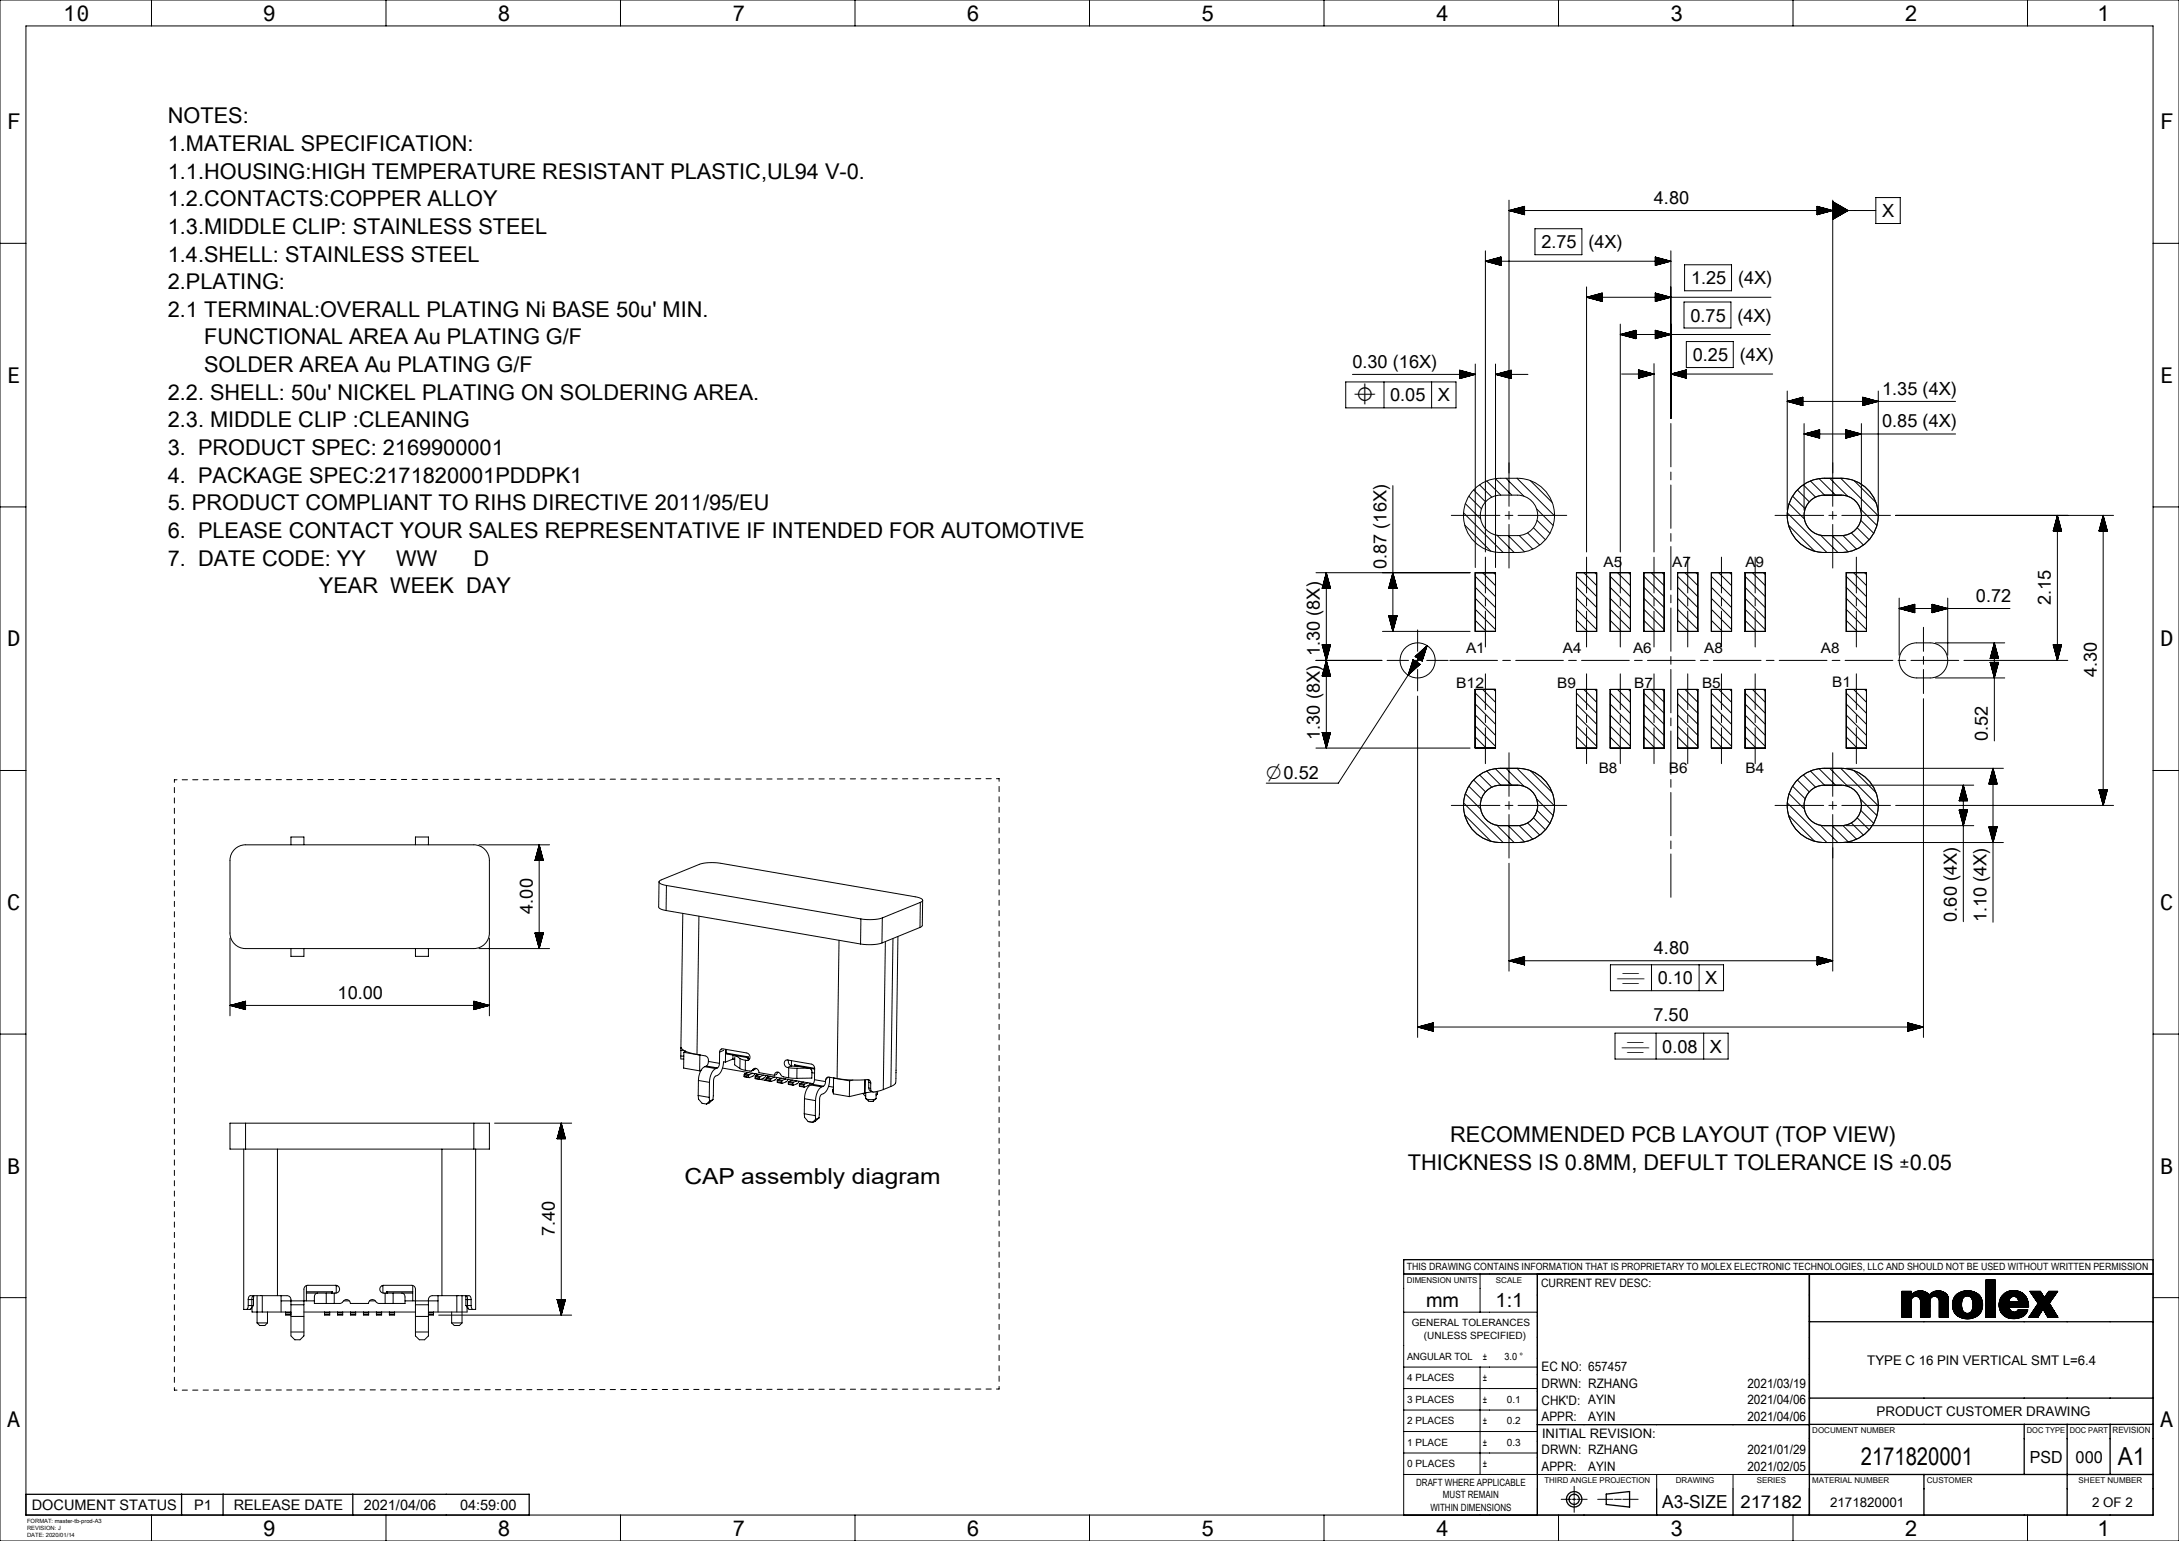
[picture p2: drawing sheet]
<svg xmlns="http://www.w3.org/2000/svg" width="420mm" height="297mm" viewBox="0 0 420 297" stroke-linecap="round" stroke-linejoin="round" font-family="sans-serif">
<defs><g id="words">
<g font-size="4.8">
<text x="358.7" y="282.3">2171820001</text>
<text x="408.2" y="282.3">A1</text>
</g>
<text font-size="4.3" x="131.9" y="228.2">CAP assembly diagram</text>
<g font-size="4.2">
<text x="12.2" y="4">10</text>
<text x="50.7" y="4">9</text>
<text x="95.9" y="4">8</text>
<text x="141.1" y="4">7</text>
<text x="186.3" y="4">6</text>
<text x="231.5" y="4">5</text>
<text x="276.7" y="4">4</text>
<text x="321.9" y="4">3</text>
<text x="367.1" y="4">2</text>
<text x="404.3" y="4">1</text>
<text x="32.3" y="23.8">NOTES:</text>
<text x="1.4" y="25">F</text>
<text x="32.3" y="29.1">1.MATERIAL SPECIFICATION:</text>
<text x="416.4" y="25">F</text>
<text x="32.3" y="34.4">1.1.HOUSING:HIGH TEMPERATURE RESISTANT PLASTIC,UL94 V-0.</text>
<text x="32.3" y="39.7">1.2.CONTACTS:COPPER ALLOY</text>
<text x="32.3" y="45.1">1.3.MIDDLE CLIP: STAINLESS STEEL</text>
<text x="32.3" y="50.4">1.4.SHELL: STAINLESS STEEL</text>
<text x="32.3" y="55.7">2.PLATING:</text>
<text x="32.3" y="61.1">2.1 TERMINAL:OVERALL PLATING Ni BASE 50u' MIN.</text>
<text x="39.3" y="71.7">SOLDER AREA Au PLATING G/F</text>
<text x="39.3" y="66.4">FUNCTIONAL AREA Au PLATING G/F</text>
<text x="1.4" y="73.8">E</text>
<text x="32.3" y="77">2.2. SHELL: 50u' NICKEL PLATING ON SOLDERING AREA.</text>
<text x="416.4" y="73.8">E</text>
<text x="32.3" y="82.4">2.3. MIDDLE CLIP :CLEANING</text>
<text x="32.3" y="87.7">3. PRODUCT SPEC: 2169900001</text>
<text x="32.3" y="93">4. PACKAGE SPEC:2171820001PDDPK1</text>
<text x="32.3" y="98.3">5. PRODUCT COMPLIANT TO RIHS DIRECTIVE 2011/95/EU</text>
<text x="32.3" y="103.7">6. PLEASE CONTACT YOUR SALES REPRESENTATIVE IF INTENDED FOR AUTOMOTIVE</text>
<text x="32.3" y="109">7. DATE CODE: YY</text>
<text x="76.4" y="109">WW</text>
<text x="91.3" y="109">D</text>
<text x="61.5" y="114.3">YEAR WEEK DAY</text>
<text x="1.4" y="124.6">D</text>
<text x="416.4" y="124.6">D</text>
<text x="1.4" y="175.4">C</text>
<text x="416.4" y="175.4">C</text>
<text x="279.5" y="220.1">RECOMMENDED PCB LAYOUT (TOP VIEW)</text>
<text x="1.4" y="226.2">B</text>
<text x="271.4" y="225.4">THICKNESS IS 0.8MM, DEFULT TOLERANCE IS</text>
<text x="416.4" y="226.2">B</text>
<text x="1.4" y="275.1">A</text>
<text x="416.4" y="275.1">A</text>
<text x="50.7" y="296">9</text>
<text x="95.9" y="296">8</text>
<text x="141.1" y="296">7</text>
<text x="186.3" y="296">6</text>
<text x="231.5" y="296">5</text>
<text x="276.7" y="296">4</text>
<text x="321.9" y="296">3</text>
<text x="367.1" y="296">2</text>
<text x="404.3" y="296">1</text>
</g>
<text font-size="4.1" x="261.1" y="77.4">⌖</text>
<g font-size="3.9">
<text x="274.9" y="252">mm</text>
<text x="288.3" y="252">1:1</text>
</g>
<text font-size="3.8" x="244.1" y="150.2">⌀0.52</text>
<text font-size="3.7" x="366.1" y="225.4">±0.05</text>
<g font-size="3.5">
<text x="318.8" y="39.3">4.80</text>
<text x="362.8" y="41.8">X</text>
<text x="297.1" y="47.8">2.75</text>
<text x="306.2" y="47.8">(4X)</text>
<text x="326" y="54.8">1.25</text>
<text x="335" y="54.8">(4X)</text>
<text x="325.8" y="62">0.75</text>
<text x="334.9" y="62">(4X)</text>
<text x="260.7" y="70.9">0.30 (16X)</text>
<text x="326.3" y="69.6">0.25</text>
<text x="335.3" y="69.6">(4X)</text>
<text x="268" y="77.4">0.05</text>
<text x="277.1" y="77.4">X</text>
<text x="362.8" y="76.1">1.35 (4X)</text>
<text x="362.8" y="82.4">0.85 (4X)</text>
<text x="267.2" y="109.7" transform="rotate(-90 267.2 109.7)">0.87 (16X)</text>
<text x="380.9" y="116">0.72</text>
<text x="395.3" y="116.6" transform="rotate(-90 395.3 116.6)">2.15</text>
<text x="254.4" y="126.5" transform="rotate(-90 254.4 126.5)">1.30 (8X)</text>
<text x="404.1" y="130.6" transform="rotate(-90 404.1 130.6)">4.30</text>
<text x="254.4" y="142.6" transform="rotate(-90 254.4 142.6)">1.30 (8X)</text>
<text x="383.2" y="142.8" transform="rotate(-90 383.2 142.8)">0.52</text>
<text x="102.7" y="176.1" transform="rotate(-90 102.7 176.1)">4.00</text>
<text x="377.2" y="177.6" transform="rotate(-90 377.2 177.6)">0.60 (4X)</text>
<text x="382.9" y="177.7" transform="rotate(-90 382.9 177.7)">1.10 (4X)</text>
<text x="318.8" y="183.9">4.80</text>
<text x="319.5" y="189.7">0.10</text>
<text x="328.7" y="189.7">X</text>
<text x="65.1" y="192.5">10.00</text>
<text x="318.7" y="196.7">7.50</text>
<text x="320.4" y="202.9">0.08</text>
<text x="329.6" y="202.9">X</text>
<text x="106.9" y="238.2" transform="rotate(-90 106.9 238.2)">7.40</text>
<text x="320.4" y="290.6">A3-SIZE</text>
</g>
<text font-size="3.4" x="335.5" y="290.6">217182</text>
<g font-size="3.3">
<text x="311.6" y="189.7">⌯</text>
<text x="312.5" y="202.9">⌯</text>
</g>
<g font-size="3.2">
<text x="391.3" y="281.9">PSD</text>
<text x="400.1" y="281.9">000</text>
</g>
<g font-size="2.8">
<text x="309.1" y="109.2">A5</text>
<text x="322.3" y="109.2">A7</text>
<text x="336.4" y="109.2">A9</text>
<text x="282.6" y="125.9">A1</text>
<text x="301.2" y="125.9">A4</text>
<text x="314.8" y="125.9">A6</text>
<text x="328.5" y="125.9">A8</text>
<text x="351" y="125.9">A8</text>
<text x="280.7" y="132.6">B12</text>
<text x="300.1" y="132.7">B9</text>
<text x="315" y="132.7">B7</text>
<text x="328.1" y="132.7">B5</text>
<text x="353.1" y="132.5">B1</text>
<text x="308.2" y="148.9">B8</text>
<text x="321.7" y="148.9">B6</text>
<text x="336.5" y="148.9">B4</text>
<text x="6.1" y="291">DOCUMENT STATUS</text>
<text x="37.4" y="291">P1</text>
<text x="45" y="291">RELEASE DATE</text>
<text x="70.1" y="291">2021/04/06</text>
<text x="88.7" y="291">04:59:00</text>
</g>
<g font-size="2.6">
<text x="359.9" y="263">TYPE C 16 PIN VERTICAL SMT L=6.4</text>
<text x="361.7" y="272.9">PRODUCT CUSTOMER DRAWING</text>
<text x="352.8" y="290.4">2171820001</text>
<text x="403.3" y="290.4">2 OF 2</text>
</g>
<g font-size="2.5">
<text x="297.1" y="264.3">EC NO: 657457</text>
<text x="297.1" y="267.5">DRWN: RZHANG</text>
<text x="336.8" y="267.5">2021/03/19</text>
<text x="297.1" y="270.7">CHK'D: AYIN</text>
<text x="297.1" y="273.9">APPR:</text>
<text x="306.1" y="273.9">AYIN</text>
<text x="336.8" y="270.7">2021/04/06</text>
<text x="336.8" y="273.9">2021/04/06</text>
<text x="297.1" y="280.3">DRWN: RZHANG</text>
<text x="297.2" y="277.1">INITIAL REVISION:</text>
<text x="336.8" y="280.3">2021/01/29</text>
<text x="297.1" y="283.5">APPR:</text>
<text x="306.1" y="283.5">AYIN</text>
<text x="336.8" y="283.5">2021/02/05</text>
</g>
<text font-size="2.2" x="297" y="248">CURRENT REV DESC:</text>
<g font-size="1.9">
<text x="271.2" y="244.9">THIS DRAWING CONTAINS INFORMATION THAT IS PROPRIETARY TO MOLEX ELECTRONIC TECHNOLOGIES, LLC AND SHOULD NOT BE USED WITHOUT WRITTEN PERMISSION</text>
<text x="272.1" y="255.6">GENERAL TOLERANCES</text>
<text x="271.2" y="262.1">ANGULAR TOL</text>
<text x="274.5" y="258">(UNLESS SPECIFIED)</text>
<text x="285.8" y="262.1">±</text>
<text x="290" y="262.1">3.0 °</text>
<text x="271.2" y="266.3">4 PLACES</text>
<text x="285.8" y="266.2">±</text>
<text x="271.2" y="270.4">3 PLACES</text>
<text x="271.2" y="274.5">2 PLACES</text>
<text x="285.8" y="270.4">±</text>
<text x="285.8" y="274.5">±</text>
<text x="290.5" y="270.4">0.1</text>
<text x="290.5" y="274.5">0.2</text>
<text x="271.2" y="278.7">1 PLACE</text>
<text x="285.8" y="278.7">±</text>
<text x="290.5" y="278.7">0.3</text>
<text x="271.3" y="282.8">0 PLACES</text>
<text x="273" y="286.3">DRAFT WHERE APPLICABLE</text>
<text x="285.8" y="282.8">±</text>
<text x="275.7" y="291.2">WITHIN DIMENSIONS</text>
<text x="278.1" y="288.8">MUST REMAIN</text>
</g>
<text font-size="1.7" x="407.2" y="276.2">REVISION</text>
<g font-size="1.5">
<text x="271.1" y="247.2">DIMENSION UNITS</text>
<text x="288.3" y="247.2">SCALE</text>
<text x="349.3" y="276.2">DOCUMENT NUMBER</text>
<text x="390.7" y="276.2">DOC TYPE</text>
<text x="399" y="276.2">DOC PART</text>
<text x="297.7" y="285.9">THIRD ANGLE PROJECTION</text>
<text x="323" y="285.9">DRAWING</text>
<text x="338.6" y="285.9">SERIES</text>
<text x="349.3" y="285.8">MATERIAL NUMBER</text>
<text x="371.4" y="285.9">CUSTOMER</text>
<text x="400.7" y="285.9">SHEET NUMBER</text>
</g>
<g font-size="1.1">
<text x="5.2" y="293.5">FORMAT: master-tb-prod-A3</text>
<text x="5.2" y="294.9">REVISION: J</text>
<text x="5.2" y="296.3">DATE: 2020/01/14</text>
</g>
</g></defs>
<g fill="none" stroke="#000" stroke-width=".19">
<path d="M0 0h420v297h-420zM5 5h410v287h-410zM29.2 0v5M74.4 0v5M119.6 0v5M164.8 0v5M210 0v5M255.2 0v5M300.4 0v5M345.6 0v5M390.8 0v5M290.9 38.6v52.6"/>
<path d="M293 40h.9M293.2 39.9h.7M293.4 39.9h.5M293.6 39.8h.3M293.8 39.8h.1M350.3 39.8h.1M350.3 39.8h.2M350.3 39.9h.4M350.3 39.9h.6M350.3 40h.8M350.3 39.8l3 .8-3 .8zM353.3 38.9h.1"/>
<path d="M353.3 39h.1M353.3 39h.2M353.3 39.1h.3M353.3 39.1h.4M353.3 39.2h.5M353.3 39.2h.6M353.3 39.3h.7M353.3 39.3h.8M353.3 39.4h.8M353.3 39.4h.9M353.3 39.5h1M353.3 39.5h1.1"/>
<path d="M353.3 39.6h1.2M353.3 39.6h1.3M353.3 39.7h1.4M353.3 39.7h1.5M353.3 39.8h1.6M353.3 39.9h1.7M353.3 39.9h1.8M353.3 40h1.9M353.3 38.6v52.6M361.6 38.1h4.7v5h-4.7zM0 46.9h5M286.3 48.3v58.1"/>
<path d="M286.3 50.3h35.8M286.3 50.3l3 .8M286.4 50.3h2.9M286.6 50.3h2.7M286.6 50.4h2.7M286.8 50.2h2.5M286.8 50.5h2.5M287 50.2h2.3M287 50.5h2.3M287.2 50.1h2.1M287.2 50.6h2.1M287.4 50.1h1.9"/>
<path d="M287.4 50.6h1.9M287.5 50h1.8M287.5 50.7h1.8M287.7 50h1.6M287.7 50.7h1.6M287.9 49.9h1.4M287.9 50.8h1.4M288.1 49.9h1.2M288.1 50.8h1.2M288.3 49.8h1M288.3 50.9h1M288.5 49.8h.8"/>
<path d="M288.5 50.9h.8M288.7 49.7h.6M288.7 51h.6M288.9 51h.4M288.9 49.7h.4M289.1 49.6h.2M289.1 51.1h.2M289.2 49.6h.1M289.2 51.1h.1M289.3 49.5v1.6M289.3 49.5l-3 .8M290.9 40.6h70.7"/>
<path d="M290.9 40.6l3-.8v1.6zM291 40.6h2.9M291.1 40.7h2.8M291.1 40.5h2.8M291.3 40.7h2.6M291.3 40.5h2.6M291.5 40.8h2.4M291.5 40.4h2.4M291.7 40.8h2.2M291.7 40.3h2.2M291.9 40.9h2M291.9 40.3h2"/>
<path d="M292.1 40.9h1.8M292.1 40.2h1.8M292.3 40.2h1.6M292.3 41h1.6M292.5 41h1.4M292.5 40.1h1.4M292.7 41.1h1.2M292.7 40.1h1.2M292.8 41.1h1.1M292.8 40h1.1M293 41.2h.9M293.2 41.2h.7"/>
<path d="M293.4 41.3h.5M293.6 41.3h.3M293.8 41.4h.1M295.9 44.1h9v5h-9zM305.8 55.3v51.1M305.8 57.3h35.5M305.8 57.3l3-.8v1.6zM305.9 57.3h2.9M306.1 57.2h2.7M306.1 57.4h2.7M306.3 57.2h2.5M306.3 57.4h2.5"/>
<path d="M306.5 57.1h2.3M306.5 57.5h2.3M306.7 57.1h2.1M306.7 57.5h2.1M306.9 57h1.9M306.9 57.6h1.9M307 57h1.8M307 57.6h1.8M307.2 56.9h1.6M307.2 57.7h1.6M307.4 56.9h1.4M307.4 57.7h1.4"/>
<path d="M307.6 56.8h1.2M307.6 57.8h1.2M307.8 56.8h1M307.8 57.8h1M308 56.7h.8M308 57.9h.8M308.2 56.7h.6M308.2 57.9h.6M308.4 56.6h.4M308.4 58h.4M308.6 56.6h.2M308.6 58h.2"/>
<path d="M308.7 56.5h.1M308.7 58.1h.1M319.1 49.5v1.6M319.1 56.5l3 .8-3 .8zM319.1 51h.4M319.1 56.5h.1M319.1 56.6h.2M319.1 56.6h.4M319.1 56.7h.6M319.1 56.7h.8M319.1 56.8h1M319.1 56.8h1.2"/>
<path d="M319.1 56.9h1.3M319.1 56.9h1.5M319.1 57h1.7M319.1 57h1.9M319.1 57.1h2.1M319.1 57.1h2.3M319.1 57.2h2.5M319.1 57.2h2.7M319.1 57.3h2.9M319.1 58.1h.1M319.1 58h.2M319.1 58h.4"/>
<path d="M319.1 57.9h.6M319.1 57.9h.8M319.1 57.8h1M319.1 57.8h1.2M319.1 57.7h1.3M319.1 57.7h1.5M319.1 57.6h1.7M319.1 57.6h1.9M319.1 57.5h2.1M319.1 57.5h2.3M319.1 57.4h2.5M319.1 57.4h2.7"/>
<path d="M319.1 49.5l3 .8M319.1 49.6h.1M319.1 49.6h.2M319.1 49.7h.4M319.1 49.7h.6M319.1 49.8h.8M319.1 49.8h1M319.1 49.9h1.2M319.1 49.9h1.3M319.1 50h1.5M319.1 50h1.7M319.1 50.1h1.9"/>
<path d="M319.1 50.1h2.1M319.1 50.2h2.3M319.1 50.2h2.5M319.1 50.3h2.7M319.1 50.3h2.9M319.1 51.1h.1M319.1 51.1h.2M319.1 51h.6M319.1 50.9h.8M319.1 50.9h1M319.1 50.8h1.2M319.1 50.8h1.3"/>
<path d="M319.1 50.7h1.5M319.1 50.7h1.7M319.1 50.6h1.9M319.1 50.6h2.1M319.1 50.5h2.3M319.1 50.5h2.5M319.1 50.4h2.7M322.1 48.3v32.3M322.1 50.3l-3 .8M324.6 58.2h9v5h-9zM324.7 51h9v5h-9zM350.3 41.4h.1"/>
<path d="M350.3 41.3h.2M350.3 41.3h.4M350.3 41.2h.6M350.3 41.2h.8M350.3 41.1h1M350.3 41.1h1.2M350.3 41h1.3M350.3 40.9h1.7M350.3 40.9h1.9M350.3 40.8h2.1M350.3 40.8h2.3M350.3 40.7h2.5"/>
<path d="M350.3 40.7h2.7M350.3 40.6h2.9M350.3 40.1h1.2M350.3 40.1h1.3M350.3 40.2h1.5M350.3 40.2h1.7M350.3 40.3h1.9M350.3 40.3h2.1M350.3 40.4h2.3M350.3 40.5h2.5M350.3 40.5h2.7M350.3 41h1.5"/>
<path d="M350.3 40h1M353.3 41.3h1.6M353.3 41.3h1.7M353.3 41.2h1.8M353.3 41.2h1.9M353.3 41.1h2M353.3 41.1h2.1M353.3 41h2.2M353.3 41h2.3M353.3 40.9h2.3M353.3 40.9h2.4M353.3 40.8h2.5"/>
<path d="M353.3 40.8h2.6M353.3 40.7h2.7M353.3 40.7h2.8M353.3 40.6h2.9M353.3 40h2M353.3 40.1h2.1M353.3 40.1h2.2M353.3 40.2h2.3M353.3 40.3h2.4M353.3 40.3h2.5M353.3 40.4h2.6M353.3 40.4h2.7"/>
<path d="M353.3 40.5h2.8M353.3 40.5h2.9M353.3 42.3h.1M353.3 42.2h.1M353.3 42.2h.2M353.3 42.1h.3M353.3 42.1h.4M353.3 42h.5M353.3 41.9h.6M353.3 41.9h.7M353.3 41.8h.8M353.3 41.7h.9"/>
<path d="M353.3 41.7h1M353.3 41.6h1.1M353.3 41.6h1.2M353.3 41.5h1.3M353.3 41.5h1.4M353.3 41.4h1.5M353.3 41.4h1.6M415 46.9h5M259.4 73.6h21.2v5h-21.2zM260.7 72.2h23.7M266.8 73.6v5M275.9 73.6v5"/>
<path d="M281.4 71.4l3 .8M281.4 71.4v1.6M281.4 71.4h.1M281.4 71.4h.2M281.4 71.5h.4M281.4 71.5h.6M281.4 71.6h.8M281.4 71.6h1M281.4 71.7h1.2M281.4 71.7h1.3M281.4 71.8h1.5M281.4 71.8h1.7"/>
<path d="M281.4 71.9h1.9M281.4 71.9h2.1M281.4 72h2.3M281.4 72h2.5M281.4 72.1h2.7M281.4 72.9h.1M281.4 72.9h.2M281.4 72.8h.4M281.4 72.8h.6M281.4 72.7h.8M281.4 72.7h1M281.4 72.6h1.2"/>
<path d="M281.4 72.6h1.3M281.4 72.5h1.5M281.4 72.5h1.7M281.4 72.4h1.9M281.4 72.4h2.1M281.4 72.3h2.3M281.4 72.3h2.5M281.4 72.2h2.7M281.4 72.2h2.9M284.4 70.2v39.2M284.4 72.2l-3 .8M288.3 70.2v39.2"/>
<path d="M288.3 72.2h6.2M288.3 72.2l3 .8M288.4 72.2h2.9M288.5 72.1h2.8M288.5 72.2h2.8M288.7 72h2.6M288.7 72.3h2.6M288.9 72h2.4M288.9 72.3h2.4M289.1 71.9h2.2M289.1 72.4h2.2M289.3 71.9h2"/>
<path d="M289.3 72.4h2M289.5 71.8h1.8M289.5 72.5h1.8M289.7 71.8h1.6M289.7 72.5h1.6M289.9 71.7h1.4M289.9 72.6h1.4M290.1 71.7h1.2M290.1 72.6h1.2M290.2 71.6h1.1M290.2 72.7h1.1M290.4 71.6h.9"/>
<path d="M290.4 72.7h.9M290.6 71.5h.7M290.6 72.8h.7M290.8 71.5h.5M290.8 72.8h.5M291 71.4h.3M291 72.9h.3M291.2 71.4h.1M291.2 72.9h.1M291.3 71.4v1.6M291.3 71.4l-3 .8M312.3 62.5v43.9"/>
<path d="M312.3 64.5h28.9M312.3 64.5l3-.8v1.6zM312.4 64.4h2.9M312.6 72.1h6.2M312.6 64.4h2.7M312.6 64.5h2.7M312.8 64.3h2.5M312.8 64.6h2.5M313 64.3h2.3M313 64.6h2.3M313.2 64.2h2.1M313.2 64.7h2.1"/>
<path d="M313.4 64.2h1.9M313.4 64.7h1.9M313.5 64.1h1.8M313.5 64.8h1.8M313.7 64.1h1.6M313.7 64.8h1.6M313.9 64h1.4M313.9 64.9h1.4M314.1 64h1.2M314.1 65h1.2M314.3 63.9h1M314.3 65h1"/>
<path d="M314.5 63.9h.8M314.5 65.1h.8M314.7 63.8h.6M314.7 65.1h.6M314.9 63.8h.4M314.9 65.2h.4M315.1 63.7h.2M315.1 65.2h.2M315.2 63.7h.1M315.2 65.3h.1M315.8 72.1h2.9M315.8 71.4h.3"/>
<path d="M315.8 71.4h.4M315.8 71.5h.6M315.8 71.5h.8M315.8 71.6h1M315.8 71.6h1.2M315.8 71.7h1.4M315.8 71.8h1.8M315.8 71.8h2M315.8 71.9h2.2M315.8 71.9h2.3M315.8 72h2.5M315.8 72h2.7"/>
<path d="M315.8 72.9h.1M315.8 72.8h.3M315.8 72.8h.4M315.8 72.7h.6M315.8 72.7h.8M315.8 72.6h1.2M315.8 72.5h1.4M315.8 72.5h1.6M315.8 72.4h1.8M315.8 72.4h2M315.8 72.3h2.2M315.8 72.3h2.3"/>
<path d="M315.8 72.2h2.5M315.8 72.2h2.7M315.8 72.6h1M315.8 71.3h.1M315.8 71.7h1.6M315.8 71.3l3 .8-3 .8zM318.8 70.1v36.3M319.1 63.7l3 .8-3 .8zM319.1 63.7h.1M319.1 63.7h.2M319.1 63.8h.4M319.1 63.8h.6"/>
<path d="M319.1 63.9h.8M319.1 63.9h1M319.1 64h1.2M319.1 64h1.3M319.1 64.1h1.5M319.1 64.1h1.7M319.1 64.2h1.9M319.1 64.2h2.1M319.1 64.3h2.3M319.1 64.3h2.5M319.1 64.4h2.7M319.1 64.4h2.9"/>
<path d="M319.1 65.3h.1M319.1 65.2h.2M319.1 65.2h.4M319.1 65.1h.6M319.1 65.1h.8M319.1 65h1M319.1 65h1.2M319.1 64.9h1.3M319.1 64.8h1.5M319.1 64.8h1.7M319.1 64.7h1.9M319.1 64.7h2.1"/>
<path d="M319.1 64.6h2.3M319.1 64.6h2.5M319.1 64.5h2.7M322.1 72.1h19.6M322.1 72.1l3-.8v1.6zM322.2 72.1h2.9M322.3 72h2.8M322.3 72.2h2.8M322.5 72h2.6M322.5 72.2h2.6M322.7 71.9h2.4M322.7 72.3h2.4"/>
<path d="M322.9 71.9h2.2M322.9 72.3h2.2M323.1 71.8h2M323.1 72.4h2M323.3 71.8h1.8M323.3 72.4h1.8M323.5 72.5h1.6M323.5 71.7h1.6M323.7 71.7h1.4M323.7 72.5h1.4M323.9 71.6h1.2M323.9 72.6h1.2"/>
<path d="M324 71.6h1.1M324 72.6h1.1M324.2 71.5h.9M324.2 72.7h.9M324.4 71.5h.7M324.4 72.7h.7M324.6 71.4h.5M324.6 72.8h.5M324.8 71.4h.3M324.8 72.8h.3M325 72.9h.1M325 71.3h.1"/>
<path d="M325 65.8h9.1v5h-9.1zM344.5 75.4v22.9M344.5 77.4h32.4M344.5 77.4l3 .8M344.6 77.3h2.9M344.8 77.3h2.7M344.8 77.4h2.7M345 77.2h2.5M345 77.5h2.5M345.1 77.2h2.4M345.1 77.5h2.4M345.3 77.1h2.2"/>
<path d="M345.3 77.6h2.2M345.5 77.1h2M345.5 77.6h2M345.7 77h1.8M345.7 77.7h1.8M345.9 77h1.6M345.9 77.7h1.6M346.1 76.9h1.4M346.1 77.8h1.4M346.3 76.9h1.2M346.3 77.8h1.2M346.5 76.8h1"/>
<path d="M346.5 77.9h1M346.7 76.8h.8M346.7 78h.8M346.9 76.7h.6M346.9 78h.6M347 76.7h.5M347 78.1h.5M347.2 76.6h.3M347.2 78.1h.3M347.4 76.6h.1M347.4 78.2h.1M347.5 76.6v1.6"/>
<path d="M347.5 76.6l-3 .8M359 76.6l3 .8-3 .8M359 76.6v1.6M359 76.6h.1M359 76.6h.3M359 76.7h.5M359 76.7h.7M359 76.8h.9M359 76.8h1M359 76.9h1.2M359 76.9h1.4M359 77h1.6"/>
<path d="M359 77h1.8M359 77.1h2M359 77.1h2.2M359 77.2h2.4M359 77.2h2.6M359 77.3h2.7M359 77.3h2.9M359 78.2h.1M359 78.1h.3M359 78.1h.5M359 78h.7M359 78h.9"/>
<path d="M359 77.9h1M359 77.8h1.2M359 77.8h1.4M359 77.7h1.6M359 77.7h1.8M359 77.6h2M359 77.6h2.2M359 77.5h2.4M359 77.5h2.6M359 77.4h2.7M362 75.4v22.9M0 97.7h5"/>
<path d="M268.5 93.6v28.1M279.7 99.3h9.4M282.1 98.9l7.6 7.6M282.4 97.1l3 2.9M283.1 95.6l2.4 2.5M284 94.4l2.3 2.3M284.5 93.9a7.1 7.1 0 0 1 4.7-1.7 11.7 11.7 0 0 1 6.3 .6 7.2 7.2 0 0 1 4 8.1 7.2 7.2 0 0 1-7 5.6 11.7 11.7 0 0 1-6.3-.7 7.2 7.2 0 0 1-1.7-11.9zM285.2 93.4l2.3 2.4M286.5 96.6a3.9 3.9 0 0 1 2.7-1.2h3.3a3.9 3.9 0 0 1 3.9 3.9 3.9 3.9 0 0 1-3.9 3.9h-3.3a3.9 3.9 0 0 1-3.6-2.4 3.9 3.9 0 0 1 .9-4.2zM286.6 92.7l2.7 2.7M288.2 92.3l3.2 3.1M290.1 99.3h1.5"/>
<path d="M290.3 92.2l3.4 3.4M290.9 89.2v8.4M290.9 98.6v1.5M292.4 92.2l7.2 7.2M292.6 99.3h9.4M295 92.6l4.2 4.2M296.2 98.1l3.2 3.2M322.1 81.6v8.4M322.1 91v1.5M322.1 93.5v8.3M342.1 99.3h9.4M344.5 98.9l7.6 7.6"/>
<path d="M344.8 97.1l3 2.9M345.5 95.6l2.4 2.5M346.2 94.6a7.1 7.1 0 0 1 5.4-2.4 11.7 11.7 0 0 1 6.3 .6 7.2 7.2 0 0 1 4 8.1 7.2 7.2 0 0 1-7 5.6 11.7 11.7 0 0 1-6.3-.7 7.1 7.1 0 0 1-2.4-11.2zM346.4 94.4l2.3 2.3M347.6 93.4l2.3 2.4M347.7 81.6v16.7M347.7 83.6h29.2M347.7 83.6l3 .8M347.8 83.6h2.9M348 83.7h2.7M348 83.6h2.7M348.2 83.8h2.5"/>
<path d="M348.2 83.5h2.5M348.4 83.8h2.3M348.4 83.5h2.3M348.6 83.9h2.1M348.6 83.4h2.1M348.8 83.9h1.9M348.8 83.4h1.9M348.9 96.6a3.9 3.9 0 0 1 2.7-1.2h3.3a3.9 3.9 0 0 1 3.9 3.9 3.9 3.9 0 0 1-3.9 3.9h-3.3a3.9 3.9 0 0 1-3.6-2.4 3.9 3.9 0 0 1 .9-4.2zM349 92.7l2.7 2.7M349 84h1.7M349 83.3h1.7M349.2 84h1.5"/>
<path d="M349.2 83.3h1.5M349.3 84.1h1.4M349.3 83.2h1.4M349.5 84.1h1.2M349.5 83.2h1.2M349.7 84.2h1M349.7 83.1h1M349.9 84.2h.8M349.9 83.1h.8M350.1 84.3h.6M350.1 83h.6M350.3 84.3h.4"/>
<path d="M350.3 83h.4M350.5 84.4h.2M350.5 82.9h.2M350.6 92.3l3.2 3.1M350.7 84.4h.1M350.7 82.9h.1M350.7 82.8v1.6M350.7 82.8l-3 .8M352.5 99.3h1.5M352.7 92.2l3.4 3.4M353.3 89.2v8.4M353.3 98.6v1.5"/>
<path d="M354.8 92.2l7.2 7.2M355 99.3h9.4M355.8 84.4h.1M355.8 84.4h.2M355.8 84.3h.4M355.8 84.3h.6M355.8 84.2h.8M355.8 84.2h1M355.8 84.1h1.2M355.8 84.1h1.4M355.8 84h1.6M355.8 84h1.8"/>
<path d="M355.8 83.9h1.9M355.8 83.9h2.1M355.8 83.8h2.3M355.8 83.8h2.5M355.8 83.7h2.7M355.8 82.9h.1M355.8 82.9h.2M355.8 83h.4M355.8 83h.6M355.8 83.1h.8M355.8 83.1h1M355.8 83.2h1.2"/>
<path d="M355.8 83.2h1.4M355.8 83.3h1.6M355.8 83.3h1.8M355.8 83.4h1.9M355.8 83.4h2.1M355.8 83.5h2.3M355.8 83.5h2.5M355.8 83.6h2.7M355.8 83.6h2.9M355.8 82.8l3 .8-3 .8M355.8 82.8v1.6M357.4 92.6l4.2 4.2"/>
<path d="M358.6 98.1l3.2 3.2M358.8 81.6v16.7M365.4 99.3h42M396.4 100v2.3M396.4 99.8v2.5M396.5 99.6v2.7M396.5 99.4v2.9M396.6 99.3v28M396.6 99.3l-.8 3M396.6 99.3l.8 3M396.6 99.6v2.7M396.7 99.8v2.5"/>
<path d="M396.7 100v2.3M405.2 100v2.3M405.3 99.8v2.5M405.3 99.6v2.7M405.4 99.4v2.9M405.4 99.3v55.9M405.4 99.3l-.8 3M405.4 99.3l.8 3M405.5 99.6v2.7M405.5 99.8v2.5M405.6 100v2.3M415 97.7h5"/>
<path d="M253.7 110.4h29.7M254.8 113.4h1.7M254.9 113.3v.1M254.9 113.1v.3M255 112.9v.5M255 112.8v.6M255.1 112.6v.8M255.1 112.4v1M255.2 112.2v1.2M255.2 112v1.4M255.3 111.8v1.6M255.3 111.6v1.8"/>
<path d="M255.4 111.4v2M255.4 111.2v2.2M255.5 111v2.4M255.5 110.9v2.5M255.6 110.7v2.7M255.7 110.4v33.8M255.7 110.4l-.9 3M255.7 110.4l.8 3M255.7 110.5v2.9M255.7 110.7v2.7M255.8 110.9v2.5M255.8 111v2.4"/>
<path d="M255.9 111.2v2.2M255.9 111.4v2M256 111.6v1.8M256 111.8v1.6M256.1 112v1.4M256.1 112.2v1.2M256.2 112.4v1M256.2 112.6v.8M256.3 112.8v.6M256.3 112.9v.5M256.4 113.1v.3M256.4 113.3v.1"/>
<path d="M267.7 113.4h1.6M267.7 118.7h1.6M267.7 118.7l.8 3M267.7 113.4l.8-3 .8 3M267.7 113.3v.1M267.7 118.7v.1M267.7 113.1v.3M267.7 118.7v.2M267.8 112.9v.5M267.8 118.7v.4M267.8 112.8v.6M267.8 118.7v.6"/>
<path d="M267.9 112.6v.8M267.9 118.7v.8M267.9 112.4v1M267.9 118.7v1M268 112.2v1.2M268 118.7v1.2M268 112v1.4M268 118.7v1.4M268.1 111.8v1.6M268.1 118.7v1.6M268.1 111.6v1.8M268.1 118.7v1.8"/>
<path d="M268.2 111.4v2M268.2 118.7v1.9M268.2 111.2v2.2M268.2 118.7v2.1M268.3 111v2.4M268.3 118.7v2.3M268.3 110.9v2.5M268.3 118.7v2.5M268.4 110.7v2.7M268.4 118.7v2.7M268.5 110.5v2.9M268.5 118.7v2.9"/>
<path d="M268.5 110.7v2.7M268.5 118.7v2.7M268.6 110.9v2.5M268.6 118.7v2.5M268.7 111v2.4M268.7 118.7v2.3M268.7 111.2v2.2M268.7 118.7v2.1M268.8 111.4v2M268.8 118.7v1.9M268.8 111.6v1.8M268.8 118.7v1.8"/>
<path d="M268.9 111.8v1.6M268.9 118.7v1.6M268.9 112v1.4M268.9 118.7v1.4M269 112.2v1.2M269 118.7v1.2M269 112.4v1M269 118.7v1M269.1 112.6v.8M269.1 118.7v.8M269.1 112.8v.6M269.1 118.7v.6"/>
<path d="M269.2 112.9v.5M269.2 118.7v.4M269.2 113.1v.3M269.2 118.7v.2M269.3 113.3v.1M269.3 118.7v.1M269.3 118.7l-.8 3M282.3 101.2l5.1 5M284.4 110.4h3.9v11.3h-3.9zM284.4 119.6l2.1 2.1M284.4 117.4l3.9 3.9M284.4 115.3l3.9 3.9"/>
<path d="M284.4 113.2l3.9 3.9M284.4 111.1l3.9 3.9M285.8 110.4l2.5 2.5M286.3 107.4v6.9M286.3 117.8v6.9M286.3 115.3v1.5M287.9 110.4l.4 .3M288.5 103.2l3.3 3.3M290.7 103.2l3.1 3.2M290.9 101.1v8.4M292.8 103.2l2.6 2.6M294.4 102.7l2.4 2.3"/>
<path d="M295.6 101.7l2.3 2.3M296.3 100.3l2.4 2.5M303.9 110.4h3.9v11.3h-3.9zM303.9 119.6l2.1 2.1M303.9 117.4l3.9 3.9M303.9 115.3l3.9 3.9M303.9 113.2l3.9 3.9M303.9 111.1l3.9 3.9M305.3 110.4l2.5 2.5M305.8 107.4v6.9M305.8 117.8v6.9M305.8 115.3v1.5"/>
<path d="M307.4 110.4l.4 .3M310.4 110.4h3.9v11.3h-3.9zM310.4 119.6l2.1 2.1M310.4 117.4l3.9 3.9M310.4 115.3l3.9 3.9M310.4 113.2l3.9 3.9M310.4 111.1l3.9 3.9M311.8 110.4l2.5 2.5M312.3 107.4v6.9M312.3 117.8v6.9M312.3 115.3v1.5M313.9 110.4l.4 .3"/>
<path d="M316.9 110.4h3.9v11.3h-3.9zM316.9 119.6l2.1 2.1M316.9 117.4l3.9 3.9M316.9 115.3l3.9 3.9M316.9 113.2l3.9 3.9M316.9 111.1l3.9 3.9M318.3 110.4l2.5 2.5M318.8 107.4v6.9M318.8 117.8v6.9M318.8 115.3v1.5M320.4 110.4l.4 .3M322.1 117.2v8.3"/>
<path d="M322.1 102.8v1.5M322.1 105.3v8.4M322.1 114.7v1.5M323.4 110.4h3.9v11.3h-3.9zM323.4 119.6l2.1 2.1M323.4 117.4l3.9 3.9M323.4 115.3l3.9 3.9M323.4 113.2l3.9 3.9M323.4 111.1l3.9 3.9M324.8 110.4l2.5 2.5M325.3 107.4v6.9M325.3 117.8v6.9"/>
<path d="M325.3 115.3v1.5M326.9 110.4l.4 .3M329.9 110.4h3.9v11.3h-3.9zM329.9 119.6l2.1 2.1M329.9 117.4l3.9 3.9M329.9 115.3l3.9 3.9M329.9 113.2l3.9 3.9M329.9 111.1l3.9 3.9M331.3 110.4l2.5 2.5M331.8 107.4v6.9M331.8 117.8v6.9M331.8 115.3v1.5"/>
<path d="M333.4 110.4l.4 .3M336.4 110.4h3.9v11.3h-3.9zM336.4 119.6l2.1 2.1M336.4 117.4l3.9 3.9M336.4 115.3l3.9 3.9M336.4 113.2l3.9 3.9M336.4 111.1l3.9 3.9M337.8 110.4l2.5 2.5M338.3 107.4v6.9M338.3 117.8v6.9M338.3 115.3v1.5M339.9 110.4l.4 .3"/>
<path d="M344.7 101.2l5.1 5M350.9 103.2l3.3 3.3M353.1 103.2l3.1 3.2M353.3 101.1v8.4M355.2 103.2l2.6 2.6M355.9 110.4h3.9v11.3h-3.9zM355.9 119.6l2.1 2.1M355.9 117.4l3.9 3.9M355.9 115.3l3.9 3.9M355.9 113.2l3.9 3.9M355.9 111.1l3.9 3.9M356.8 102.7l2.4 2.3"/>
<path d="M357.3 110.4l2.5 2.5M357.8 107.4v6.9M357.8 117.8v6.9M357.8 115.3v1.5M358 101.7l2.3 2.3M358.7 100.3l2.4 2.5M359.4 110.4l.4 .3M366.1 115.3v11M366.1 117.3h21.3M366.1 117.3l3 .8M366.2 117.3h2.9M366.3 117.4h2.8"/>
<path d="M366.3 117.2h2.8M366.5 117.4h2.6M366.5 117.2h2.6M366.7 117.5h2.4M366.7 117.1h2.4M366.9 117.5h2.2M366.9 117.1h2.2M367.1 117.6h2M367.1 117h2M367.3 117.6h1.8M367.3 116.9h1.8M367.5 117.7h1.6"/>
<path d="M367.5 116.9h1.6M367.7 117.7h1.4M367.7 116.8h1.4M367.9 117.8h1.2M367.9 116.8h1.2M368.1 117.8h1M368.1 116.7h1M368.2 117.9h.9M368.2 116.7h.9M368.4 117.9h.7M368.4 116.6h.7M368.6 118h.5"/>
<path d="M368.6 116.6h.5M368.8 118h.3M368.8 116.5h.3M369 118.1h.1M369 116.5h.1M369.1 116.5v1.6M369.1 116.5l-3 .8M372.4 118.1h.1M372.4 118h.3M372.4 118h.5M372.4 117.9h.7M372.4 117.9h.8"/>
<path d="M372.4 117.8h1M372.4 117.8h1.2M372.4 117.7h1.4M372.4 117.7h1.6M372.4 117.6h1.8M372.4 117.6h2M372.4 117.5h2.2M372.4 117.5h2.4M372.4 117.4h2.5M372.4 117.4h2.7M372.4 116.5h.1M372.4 116.5h.3"/>
<path d="M372.4 116.6h.5M372.4 116.6h.7M372.4 116.7h.8M372.4 116.7h1M372.4 116.8h1.2M372.4 116.8h1.4M372.4 116.9h1.6M372.4 116.9h1.8M372.4 117h2M372.4 117.1h2.2M372.4 117.1h2.4M372.4 117.2h2.5"/>
<path d="M372.4 117.2h2.7M372.4 117.3h2.9M372.4 116.5l3 .8-3 .8M372.4 116.5v1.6M375.4 115.3v11M395.8 102.3h1.6M395.8 102.3h.1M395.8 102.1v.2M395.9 101.9v.4M395.9 101.7v.6M396 101.5v.8M396 101.3v1"/>
<path d="M396.1 101.1v1.2M396.1 100.9v1.4M396.2 100.8v1.5M396.2 100.6v1.7M396.3 100.4v1.9M396.3 100.2v2.1M396.8 100.2v2.1M396.8 100.4v1.9M396.9 100.6v1.7M396.9 100.8v1.5M397 100.9v1.4M397 101.1v1.2"/>
<path d="M397.1 101.3v1M397.1 101.5v.8M397.2 101.7v.6M397.2 101.9v.4M397.3 102.1v.2M397.3 102.3h.1M404.6 102.3h1.6M404.6 102.3h.1M404.7 102.1v.2M404.7 101.9v.4M404.8 101.7v.6M404.8 101.5v.8"/>
<path d="M404.9 101.3v1M404.9 101.1v1.2M405 100.9v1.4M405 100.8v1.5M405.1 100.6v1.7M405.1 100.4v1.9M405.2 100.2v2.1M405.6 100.2v2.1M405.7 100.4v1.9M405.7 100.6v1.7M405.8 100.8v1.5M405.8 100.9v1.4"/>
<path d="M405.9 101.1v1.2M405.9 101.3v1M406 101.5v.8M406 101.7v.6M406.1 101.9v.4M406.1 102.1v.2M406.2 102.3h.1M253.7 127.3h12.7M254.8 124.3h1.7M254.8 124.3l1.7 6M254.8 130.3h1.7M254.9 124.3h.1"/>
<path d="M254.9 130.2v.1M254.9 124.3v.2M254.9 130v.3M255 124.3v.4M255 129.8v.5M255 124.3v.6M255 129.7v.6M255.1 124.3v.8M255.1 129.5v.8M255.1 124.3v1M255.1 129.3v1M255.2 124.3v1.2"/>
<path d="M255.2 129.1v1.2M255.2 124.3v1.4M255.2 128.9v1.4M255.3 124.3v1.6M255.3 128.7v1.6M255.3 124.3v1.7M255.3 128.5v1.8M255.4 124.3v1.9M255.4 128.3v2M255.4 124.3v2.1M255.4 128.1v2.2M255.5 124.3v2.3"/>
<path d="M255.5 127.9v2.4M255.5 124.3v2.5M255.5 127.8v2.5M255.6 124.3v2.7M255.6 127.6v2.7M255.7 124.3v2.9M255.7 127.4v2.9M255.7 124.3v2.7M255.7 127.6v2.7M255.8 124.3v2.5M255.8 127.8v2.5M255.8 124.3v2.3"/>
<path d="M255.8 127.9v2.4M255.9 124.3v2.1M255.9 128.1v2.2M255.9 124.3v1.9M255.9 128.3v2M256 124.3v1.7M256 128.5v1.8M256 124.3v1.6M256 128.7v1.6M256.1 124.3v1.4M256.1 128.9v1.4M256.1 124.3v1.2"/>
<path d="M256.1 129.1v1.2M256.2 124.3v1M256.2 129.3v1M256.2 124.3v.8M256.2 129.5v.8M256.3 124.3v.6M256.3 129.7v.6M256.3 124.3v.4M256.3 129.8v.5M256.4 124.3v.2M256.4 130v.3M256.4 124.3h.1"/>
<path d="M256.4 130.2v.1M256.5 124.3l-1.7 6M266.5 121.7h16.9M267.4 127.3h4.1M271.8 129.8l1.3-2.1-1.5 2.2M271.9 128.7l.8-1.3-.9 1.5M272.4 127.2l-1 2.9 2.3-2.1M272.4 127.2l1.3 .8M272.4 127.2h-.1M272.4 127.2l-.1 .2M272.5 127.2l-.3 .4M272.5 127.3l-.4 .7"/>
<path d="M272.6 127.3l-.6 .9M272.6 127.3l-.6 1M272.7 127.4l-.8 1.1M272.8 127.4l-1.1 1.7M272.8 126.5h.1M272.8 127.5l-1.1 1.8M272.9 127.5l-1.3 2M272.9 127.5l-1.3 2.2M273 126.4l-.2 .2M273 127.6l-1.5 2.2M273 127.6l-1.6 2.4M273.1 126.2l-.2 .4"/>
<path d="M273.2 127.7l-1.3 2M273.2 127.7l-1.1 1.8M273.2 121.4v4.1M273.2 126.5v1.5M273.2 129v4.2M273.2 134.2v65.7M273.3 126.1l-.4 .5M273.3 127.8l-1.1 1.6M273.3 127.8l-.9 1.5M273.4 127.8l-.9 1.3M273.4 127.8l-.8 1.2M273.4 126l-.4 .6"/>
<path d="M273.4 127.9l-.6 1M273.5 127.9l-.6 .8M273.5 127.9l-.4 .7M273.5 125.8l-.5 .9M273.6 127.9l-.4 .6M273.6 128l-.2 .3M273.7 128l-.2 .2M273.7 125.7l-.7 1M273.7 128v.1M273.8 125.6l-.7 1.1M274 125.4l-.9 1.4M274 127.3h-1.5l-.3 .5"/>
<path d="M274.1 125.3l-.9 1.5M274.1 127.3v.1M274.2 127.2l-.1 .2M274.3 127l-.3 .3M274.3 125.2l-1.1 1.6M274.3 126.8l-.3 .5M274.4 126.6l-.5 .7M274.4 125l-1.1 1.8M274.4 126.4l-.5 .9M274.5 126.2l-.6 1M274.6 126l-.8 1.2M274.6 124.9l-1.3 2"/>
<path d="M274.6 125.8l-.8 1.4M274.7 124.8l-1.4 2.1M274.7 125.5l-1 1.6 1-1.4M274.8 125.3l-1.2 1.8M274.9 124.6l-1.5 2.3M274.9 125.1l-1.3 2M274.9 124.9l-1.3 2.1M275 124.7l-1.5 2.3M275 127.3h4.1M275 124.5l-1.6 2.4M275.1 124.4l-17.1 26.5h-13.9M275.1 124.4l-2.3 2.1"/>
<path d="M275.1 124.4l-1 3-1.3-.9M279.4 127.3h9.2M284.4 132.9h3.9v11.3h-3.9zM284.4 139.9l3.9 3.9M284.4 137.8l3.9 3.9M284.4 135.7l3.9 3.9M284.4 133.6l3.9 3.9M285.8 132.9l2.5 2.5M286.3 129.9v6.9M286.3 137.8v1.5M287.9 132.9l.4 .3M289.6 127.3h1.5"/>
<path d="M292.1 127.3h9.2M302.3 127.3h1.5M303.9 132.9h3.9v11.3h-3.9zM303.9 139.9l3.9 3.9M303.9 137.8l3.9 3.9M303.9 135.7l3.9 3.9M303.9 133.6l3.9 3.9M304.8 127.3h9.2M305.3 132.9l2.5 2.5M305.8 129.9v6.9M305.8 137.8v1.5M307.4 132.9l.4 .3"/>
<path d="M310.4 132.9h3.9v11.3h-3.9zM310.4 139.9l3.9 3.9M310.4 137.8l3.9 3.9M310.4 135.7l3.9 3.9M310.4 133.6l3.9 3.9M311.8 132.9l2.5 2.5M312.3 129.9v6.9M312.3 137.8v1.5M313.9 132.9l.4 .3M315 127.3h1.5M316.9 132.9h3.9v11.3h-3.9zM316.9 139.9l3.9 3.9"/>
<path d="M316.9 137.8l3.9 3.9M316.9 135.7l3.9 3.9M316.9 133.6l3.9 3.9M317.5 127.3h9.2M318.3 132.9l2.5 2.5M318.8 129.9v6.9M318.8 137.8v1.5M320.4 132.9l.4 .3M322.1 129v8.4M322.1 126.5v1.5M322.1 138.4v1.5M323.4 132.9h3.9v11.3h-3.9z"/>
<path d="M323.4 133.6l3.9 3.9M323.4 139.9l3.9 3.9M323.4 137.8l3.9 3.9M323.4 135.7l3.9 3.9M324.8 132.9l2.5 2.5M325.3 129.9v6.9M325.3 137.8v1.5M326.9 132.9l.4 .3M327.7 127.3h1.5M329.9 132.9h3.9v11.3h-3.9zM329.9 139.9l3.9 3.9M329.9 137.8l3.9 3.9"/>
<path d="M329.9 135.7l3.9 3.9M329.9 133.6l3.9 3.9M330.2 127.3h9.2M331.3 132.9l2.5 2.5M331.8 129.9v6.9M331.8 137.8v1.5M333.4 132.9l.4 .3M336.4 132.9h3.9v11.3h-3.9zM336.4 139.9l3.9 3.9M336.4 137.8l3.9 3.9M336.4 135.7l3.9 3.9M336.4 133.6l3.9 3.9"/>
<path d="M337.8 132.9l2.5 2.5M338.3 129.9v6.9M338.3 137.8v1.5M339.9 132.9l.4 .3M340.4 127.3h1.5M342.9 127.3h9.2M353.1 127.3h1.5M355.6 127.3h9.2M355.9 132.9h3.9v11.3h-3.9zM355.9 139.9l3.9 3.9M355.9 137.8l3.9 3.9M355.9 135.7l3.9 3.9"/>
<path d="M355.9 133.6l3.9 3.9M357.3 132.9l2.5 2.5M357.8 129.9v6.9M357.8 137.8v1.5M359.4 132.9l.4 .3M365.8 127.3h1.5M367.1 124.9a3.4 3.4 0 0 1 2.3-1 6.1 6.1 0 0 1 4.5 .6 3.4 3.4 0 0 1 1.4 3.8 3.4 3.4 0 0 1-3.3 2.4 6.1 6.1 0 0 1-4.4-.6 3.4 3.4 0 0 1-.5-5.2zM368.3 127.3h9.2M370.7 120.9v4.6M370.7 126.5v1.5M370.7 129v4.7M370.7 134.7v65.2"/>
<path d="M373 123.9h13.4M373 130.7h13.4M378.5 127.3h20.1M383.6 126.9h1.6M383.6 127.7l.8 3 .8-3M383.6 127.7h1.6M383.6 126.8v.1M383.6 127.7h.1M383.7 126.6v.3M383.7 127.7v.2M383.7 126.5v.4M383.7 127.7v.4"/>
<path d="M383.8 126.3v.6M383.8 127.7v.6M383.8 126.1v.8M383.8 127.7v.8M383.9 125.9v1M383.9 127.7v1M383.9 125.7v1.2M383.9 127.7v1.2M384 125.5v1.4M384 127.7v1.3M384 125.3v1.6M384 127.7v1.5"/>
<path d="M384.1 125.1v1.8M384.1 127.7v1.7M384.1 124.9v2M384.1 127.7v1.9M384.2 124.8v2.1M384.2 127.7v2.1M384.2 124.6v2.3M384.2 127.7v2.3M384.3 124.4v2.5M384.3 127.7v2.5M384.3 124.2v2.7M384.3 127.7v2.7"/>
<path d="M384.4 123.9v18.9M384.4 123.9l-.8 3M384.4 123.9l.8 3M384.4 124v2.9M384.4 127.7v2.9M384.5 124.2v2.7M384.5 127.7v2.7M384.5 124.4v2.5M384.5 127.7v2.5M384.6 124.6v2.3M384.6 127.7v2.3M384.6 124.8v2.1"/>
<path d="M384.6 127.7v2.1M384.7 124.9v2M384.7 127.7v1.9M384.7 125.1v1.8M384.7 127.7v1.7M384.8 125.3v1.6M384.8 127.7v1.5M384.8 125.5v1.4M384.8 127.7v1.3M384.9 125.7v1.2M384.9 127.7v1.2M384.9 125.9v1"/>
<path d="M384.9 127.7v1M385 126.1v.8M385 127.7v.8M385 126.3v.6M385 127.7v.6M385.1 126.5v.4M385.1 127.7v.4M385.1 126.6v.3M385.1 127.7v.2M385.2 126.8v.1M385.2 127.7h.1M395.8 124.3h1.6"/>
<path d="M395.8 124.3l.8 3M395.8 124.3h.1M395.8 124.3v.2M395.9 124.3v.4M395.9 124.3v.6M396 124.3v.8M396 124.3v1M396.1 124.3v1.2M396.1 124.3v1.4M396.2 124.3v1.6M396.2 124.3v1.7M396.3 124.3v1.9"/>
<path d="M396.3 124.3v2.1M396.4 124.3v2.3M396.4 124.3v2.5M396.5 124.3v2.7M396.5 124.3v2.9M396.6 124.3v2.7M396.7 124.3v2.5M396.7 124.3v2.3M396.8 124.3v2.1M396.8 124.3v1.9M396.9 124.3v1.7M396.9 124.3v1.6"/>
<path d="M397 124.3v1.4M397 124.3v1.2M397.1 124.3v1M397.1 124.3v.8M397.2 124.3v.6M397.2 124.3v.4M397.3 124.3v.2M397.3 124.3h.1M397.4 124.3l-.8 3M0 148.5h5M33.6 151.8v1M33.6 153.8v1"/>
<path d="M33.6 155.8v1M33.6 157.8v1M33.6 159.8v1M34.1 150.3h-.5v.5M36.1 150.3h-1M38.1 150.3h-1M40.2 150.3h-1.1M42.2 150.3h-1M44.2 150.3h-1M46.2 150.3h-1M48.2 150.3h-1M50.2 150.3h-1"/>
<path d="M52.2 150.3h-1M54.2 150.3h-1M56.3 150.3h-1.1M58.3 150.3h-1M60.3 150.3h-1M62.3 150.3h-1M64.3 150.2h-1M66.3 150.2h-1M68.3 150.2h-1M70.3 150.2h-1M72.3 150.2h-1M74.4 150.2h-1"/>
<path d="M76.4 150.2h-1M78.4 150.2h-1M80.4 150.2h-1M82.4 150.2h-1M84.4 150.2h-1M86.4 150.2h-1M88.4 150.2h-1M90.5 150.2h-1M92.5 150.2h-1M94.5 150.2h-1M96.5 150.2h-1M98.5 150.2h-1"/>
<path d="M100.5 150.2h-1M102.5 150.2h-1M104.5 150.2h-1M106.6 150.2h-1.1M108.6 150.2h-1M110.6 150.2h-1M112.6 150.2h-1M114.6 150.2h-1M116.6 150.2h-1M118.6 150.2h-1M120.6 150.2h-1M122.7 150.2h-1.1"/>
<path d="M124.7 150.2h-1M126.7 150.2h-1M128.7 150.2h-1M130.7 150.2h-1M132.7 150.2h-1M134.7 150.2h-1M136.7 150.2h-1M138.7 150.1h-1M140.8 150.1h-1M142.8 150.1h-1M144.8 150.1h-1M146.8 150.1h-1"/>
<path d="M148.8 150.1h-1M150.8 150.1h-1M152.8 150.1h-1M154.8 150.1h-1M156.9 150.1h-1M158.9 150.1h-1M160.9 150.1h-1M162.9 150.1h-1M164.9 150.1h-1M166.9 150.1h-1M168.9 150.1h-1M170.9 150.1h-1"/>
<path d="M173 150.1h-1M175 150.1h-1M177 150.1h-1M179 150.1h-1M181 150.1h-1M183 150.1h-1M185 150.1h-1M187 150.1h-1M189.1 150.1h-1.1M191.1 150.1h-1M192.1 150.1h.5v.5M192.6 151.6v1"/>
<path d="M192.6 153.6v1M192.6 155.6v1M192.6 157.6v1M192.6 159.5v1M253.7 144.2h29.7M254.8 141.2h1.7M254.8 141.2l.9 3M254.9 141.2h.1M254.9 141.2v.2M255 141.2v.4M255 141.2v.6M255.1 141.2v.8"/>
<path d="M255.1 141.2v1M255.2 141.2v1.2M255.2 141.2v1.4M255.3 141.2v1.6M255.3 141.2v1.7M255.4 141.2v1.9M255.4 141.2v2.1M255.5 141.2v2.3M255.5 141.2v2.5M255.6 141.2v2.7M255.7 141.2v2.9M255.7 141.2v2.7"/>
<path d="M255.8 141.2v2.5M255.8 141.2v2.3M255.9 141.2v2.1M255.9 141.2v1.9M256 141.2v1.7M256 141.2v1.6M256.1 141.2v1.4M256.1 141.2v1.2M256.2 141.2v1M256.2 141.2v.8M256.3 141.2v.6M256.3 141.2v.4"/>
<path d="M256.4 141.2v.2M256.4 141.2h.1M256.5 141.2l-.8 3M279.7 155.2h9.4M282.1 154.8l7.6 7.6M282.3 157.1l5.1 5M282.4 153l3 2.9M283.1 151.5l2.4 2.5M284 150.3l2.3 2.3M284.4 142.1l2.1 2.1M284.5 149.8a7.1 7.1 0 0 1 4.7-1.7 11.7 11.7 0 0 1 6.3 .6 7.2 7.2 0 0 1 4 8.1 7.2 7.2 0 0 1-7 5.6 11.7 11.7 0 0 1-6.3-.7 7.2 7.2 0 0 1-1.7-11.9zM285.2 149.3l2.3 2.4"/>
<path d="M286.3 140.3v6.9M286.5 152.5a3.9 3.9 0 0 1 2.7-1.2h3.3a3.9 3.9 0 0 1 3.9 3.9 3.9 3.9 0 0 1-3.9 3.9h-3.3a3.9 3.9 0 0 1-3.6-2.4 3.9 3.9 0 0 1 .9-4.2zM286.6 148.6l2.7 2.7M288.2 148.2l3.2 3.1M288.5 159.1l3.3 3.3M290.1 155.2h1.5M290.3 148.1l3.4 3.4M290.7 159.1l3.1 3.2M290.9 157v8.4M290.9 154.5v1.5M290.9 145.1v8.4M292.4 148.1l7.2 7.2"/>
<path d="M292.6 155.2h9.4M292.8 159.1l2.6 2.6M294.4 158.6l2.4 2.3M295 148.5l4.2 4.2M295.6 157.6l2.3 2.3M296.2 154l3.2 3.2M296.3 156.2l2.4 2.5M303.9 142.1l2.1 2.1M305.8 140.3v6.9M310.4 142.1l2.1 2.1M312.3 140.3v6.9M316.9 142.1l2.1 2.1"/>
<path d="M318.8 140.3v6.9M322.1 140.9v8.3M322.1 150.2v1.5M322.1 152.7v8.4M323.4 142.1l2.1 2.1M325.3 140.3v6.9M329.9 142.1l2.1 2.1M331.8 140.3v6.9M336.4 142.1l2.1 2.1M338.3 140.3v6.9M342.1 155.2h9.4M344.5 154.8l7.6 7.6"/>
<path d="M344.7 157.1l5.1 5M344.8 153l3 2.9M345.5 151.5l2.4 2.5M346.4 150.3l2.3 2.3M346.9 149.8a7.1 7.1 0 0 1 4.7-1.7 11.7 11.7 0 0 1 6.3 .6 7.2 7.2 0 0 1 4 8.1 7.2 7.2 0 0 1-7 5.6 11.7 11.7 0 0 1-6.3-.7 7.2 7.2 0 0 1-1.7-11.9zM347.6 149.3l2.3 2.4M348.9 152.5a3.9 3.9 0 0 1 2.7-1.2h3.3a3.9 3.9 0 0 1 3.9 3.9 3.9 3.9 0 0 1-3.9 3.9h-3.3a3.9 3.9 0 0 1-3.6-2.4 3.9 3.9 0 0 1 .9-4.2zM349 148.6l2.7 2.7M350.6 148.2l3.2 3.1M350.9 159.1l3.3 3.3M352.5 155.2h1.5M352.7 148.1l3.4 3.4"/>
<path d="M353.1 159.1l3.1 3.2M353.3 157v8.4M353.3 154.5v1.5M353.3 145.1v8.4M354.8 148.1l7.2 7.2M355 155.2h9.4M355.2 159.1l2.6 2.6M355.9 142.1l2.1 2.1M355.9 151.3h24.5M355.9 159.1h24.5M355.9 148.1h30.3M356.8 158.6l2.4 2.3"/>
<path d="M357.4 148.5l4.2 4.2M357.8 140.3v6.9M358 157.6l2.3 2.3M358.6 154l3.2 3.2M358.7 156.2l2.4 2.5M365.4 155.2h42M377.6 154.3h1.6M377.6 156.1l.8 3 .8-3M377.6 156.1h1.6M377.6 154.3h.1M377.6 156.1v.1M377.7 154.1v.2"/>
<path d="M377.7 156.1v.3M377.7 153.9v.4M377.7 156.1v.5M377.8 153.7v.6M377.8 156.1v.7M377.8 153.5v.8M377.8 156.1v.9M377.9 153.3v1M377.9 156.1v1M378 153.1v1.2M378 156.1v1.2M378 152.9v1.4"/>
<path d="M378 156.1v1.4M378.1 152.8v1.5M378.1 156.1v1.6M378.1 152.6v1.7M378.1 156.1v1.8M378.2 152.4v1.9M378.2 156.1v2M378.2 152.2v2.1M378.2 156.1v2.2M378.3 152v2.3M378.3 156.1v2.4M378.3 151.8v2.5"/>
<path d="M378.3 156.1v2.6M378.4 151.6v2.7M378.4 156.1v2.7M378.4 151.3v26.3M378.4 151.3l-.8 3M378.4 151.3l.8 3M378.5 151.4v2.9M378.5 156.1v2.9M378.5 151.6v2.7M378.5 156.1v2.7M378.6 151.8v2.5M378.6 156.1v2.6"/>
<path d="M378.6 152v2.3M378.6 156.1v2.4M378.7 152.2v2.1M378.7 156.1v2.2M378.7 152.4v1.9M378.7 156.1v2M378.8 152.6v1.7M378.8 156.1v1.8M378.8 152.8v1.5M378.8 156.1v1.6M378.9 152.9v1.4M378.9 156.1v1.4"/>
<path d="M378.9 153.1v1.2M378.9 156.1v1.2M379 153.3v1M379 156.1v1M379 153.5v.8M379 156.1v.9M379.1 153.7v.6M379.1 156.1v.7M379.1 153.9v.4M379.1 156.1v.5M379.2 154.1v.2M379.2 156.1v.3"/>
<path d="M379.2 154.3h.1M379.2 156.1v.1M383.3 159.4h1.7l-.8 3zM383.4 151v.1M383.4 159.4h.1M383.4 150.8v.3M383.4 159.4v.2M383.5 150.6v.5M383.5 159.4v.4M383.5 150.5v.6M383.5 159.4v.6M383.6 150.3v.8"/>
<path d="M383.6 159.4v.8M383.6 150.1v1M383.6 159.4v1M383.7 149.9v1.2M383.7 159.4v1.2M383.7 149.7v1.4M383.7 159.4v1.4M383.8 149.5v1.6M383.8 159.4v1.6M383.8 149.3v1.8M383.8 159.4v1.7M383.9 149.1v2"/>
<path d="M383.9 159.4v1.9M383.9 148.9v2.2M383.9 159.4v2.1M384 148.7v2.4M384 159.4v2.3M384 148.6v2.5M384 159.4v2.5M384.1 148.4v2.7M384.1 159.4v2.7M384.2 148.1v29.6M384.2 148.1l.8 3h-1.7zM384.2 148.2v2.9"/>
<path d="M384.2 159.4v2.9M384.2 148.4v2.7M384.2 159.4v2.7M384.3 148.6v2.5M384.3 159.4v2.5M384.3 148.7v2.4M384.3 159.4v2.3M384.4 148.9v2.2M384.4 159.4v2.1M384.4 149.1v2M384.4 159.4v1.9M384.5 149.3v1.8"/>
<path d="M384.5 159.4v1.7M384.5 149.5v1.6M384.5 159.4v1.6M384.6 149.7v1.4M384.6 159.4v1.4M384.6 149.9v1.2M384.6 159.4v1.2M384.7 150.1v1M384.7 159.4v1M384.7 150.3v.8M384.7 159.4v.8M384.8 150.5v.6"/>
<path d="M384.8 159.4v.6M384.8 150.6v.5M384.8 159.4v.4M384.9 150.8v.3M384.9 159.4v.2M384.9 151v.1M384.9 159.4h.1M404.6 152.2h1.6M404.6 152.2l.8 3M404.6 152.2v.1M404.7 152.2v.3M404.7 152.2v.5"/>
<path d="M404.8 152.2v.7M404.8 152.2v.9M404.9 152.2v1M404.9 152.2v1.2M405 152.2v1.4M405 152.2v1.6M405.1 152.2v1.8M405.1 152.2v2M405.2 152.2v2.2M405.2 152.2v2.4M405.3 152.2v2.6M405.3 152.2v2.7"/>
<path d="M405.4 152.2v2.9M405.5 152.2v2.7M405.5 152.2v2.6M405.6 152.2v2.4M405.6 152.2v2.2M405.7 152.2v2M405.7 152.2v1.8M405.8 152.2v1.6M405.8 152.2v1.4M405.9 152.2v1.2M405.9 152.2v1M406 152.2v.9"/>
<path d="M406 152.2v.7M406.1 152.2v.5M406.1 152.2v.3M406.2 152.2v.1M406.2 152.2l-.8 3M415 148.5h5M33.6 161.8v1M33.6 163.7v1M33.6 165.7v1M33.6 167.7v1M33.6 169.7v1M33.6 171.7v1"/>
<path d="M33.6 173.7v1M33.6 175.7v1M33.6 177.7v1M33.6 179.7v1M45 163.9a2.99 2.99 0 0 1 2.3-1.1h44a3 3 0 0 1 3 3v14a3 3 0 0 1-3 3h-44a3 3 0 0 1-3-3v-14l.1-.7zM56.1 162.8v-1.5h2.5v1.5M80.1 162.8v-1.5h2.5v1.5M92.3 162.8h13.6M103.1 165.8h1.6M103.1 179.8h1.6M103.1 179.8l.8 3M103.1 165.8h.1"/>
<path d="M103.1 179.8v.1M103.2 165.6v.2M103.2 179.8v.3M103.2 165.4v.4M103.2 179.8v.5M103.3 165.2v.6M103.3 179.8v.7M103.3 165v.8M103.3 179.8v.8M103.4 164.8v1M103.4 179.8v1M103.4 164.6v1.2"/>
<path d="M103.4 179.8v1.2M103.5 164.4v1.4M103.5 179.8v1.4M103.5 164.2v1.6M103.5 179.8v1.6M103.6 164.1v1.7M103.6 179.8v1.8M103.6 163.9v1.9M103.6 179.8v2M103.7 163.7v2.1M103.7 179.8v2.2M103.8 163.5v2.3"/>
<path d="M103.8 179.8v2.4M103.8 163.3v2.5M103.8 179.8v2.5M103.9 163.1v2.7M103.9 179.8v2.7M103.9 162.9v2.9M103.9 179.8v2.9M103.9 162.8v20M103.9 162.8l-.8 3M103.9 162.8l.8 3M104 163.1v2.7M104 179.8v2.7"/>
<path d="M104.1 163.3v2.5M104.1 179.8v2.5M104.1 163.5v2.3M104.1 179.8v2.4M104.2 163.7v2.1M104.2 179.8v2.2M104.2 163.9v1.9M104.2 179.8v2M104.3 164.1v1.7M104.3 179.8v1.8M104.3 164.2v1.6M104.3 179.8v1.6"/>
<path d="M104.4 164.4v1.4M104.4 179.8v1.4M104.4 164.6v1.2M104.4 179.8v1.2M104.5 164.8v1M104.5 179.8v1M104.5 165v.8M104.5 179.8v.8M104.6 165.2v.6M104.6 179.8v.7M104.6 165.4v.4M104.6 179.8v.5"/>
<path d="M104.7 165.6v.2M104.7 179.8v.3M104.7 165.8h.1M104.7 179.8v.1M104.7 179.8l-.8 3M127 170l.5-.4 7.5-3.1 1.4-.2h1.4l38.6 6.5a1.6 1.6 0 0 1 1.4 .7M127 170v4.8a1.6 1.6 0 0 0 1.4 .7M127 170a1.6 1.6 0 0 0 1.5 .7M128.4 175.5l37.5 6.4M128.5 170.7l-.1 4.8M128.5 170.7l37.4 6.4M131.6 176l-.3 25.9"/>
<path d="M134.7 176.6l-.4 26.6M165.9 177.1v4.8M170.1 176.9l-1.9 .3-2.3-.1M170.1 176.9l-.1 4.8M177.3 178.7l-7.3 3M177.4 173.9l-7.3 3M177.4 173.9l-.1 4.8M177.8 173.5v4.9l-.5 .3M177.8 173.5l-.4 .4M192.6 161.5v1M192.6 163.5v1M192.6 165.5v1"/>
<path d="M192.6 167.5v1M192.6 169.5v1M192.6 171.5v1M192.6 173.5v1M192.6 175.5v1M192.6 177.5v1M192.6 179.5v1M290.9 166.4v20.8M322.1 162.1v1.5M322.1 164.6v8.3M353.3 163.4v23.8M355.9 162.4h30.3"/>
<path d="M0 199.3h5M33.6 181.7v1M33.6 183.7v1M33.6 185.7v1M33.6 187.7v1M33.6 189.7v1M33.6 191.7v1M33.6 193.7v1M33.6 195.6v1M33.6 197.6v1M33.6 199.6v1M44.3 180.8v15"/>
<path d="M44.3 193.8h50M44.3 193.8l3 .8M44.4 193.8h2.9M44.6 193.9h2.7M44.6 193.7h2.7M44.8 193.9h2.5M44.8 193.7h2.5M45 194h2.3M45 193.6h2.3M45.2 194h2.1M45.2 193.5h2.1M45.4 194.1h1.9"/>
<path d="M45.4 193.5h1.9M45.6 194.1h1.7M45.6 193.4h1.7M45.8 194.2h1.5M45.8 193.4h1.5M45.9 194.2h1.4M45.9 193.3h1.4M46.1 194.3h1.2M46.1 193.3h1.2M46.3 194.3h1M46.3 193.2h1M46.5 194.4h.8"/>
<path d="M46.5 193.2h.8M46.7 194.4h.6M46.7 193.1h.6M46.9 194.5h.4M46.9 193.1h.4M47.1 194.5h.2M47.1 193h.2M47.3 194.6h.1M47.3 193h.1M47.3 193v1.6M47.3 193l-3 .8M56.1 182.8v1.5h2.5v-1.5"/>
<path d="M80.1 182.8v1.5h2.5v-1.5M91.3 194.6h.1M91.3 194.5h.3M91.3 194.5h.5M91.3 194.4h.7M91.3 194.4h.8M91.3 194.3h1M91.3 194.3h1.2M91.3 194.2h1.4M91.3 194.2h1.6M91.3 194.1h1.8M91.3 194.1h2"/>
<path d="M91.3 194h2.2M91.3 194h2.4M91.3 193.9h2.6M91.3 193.9h2.7M91.3 193.8h2.9M91.3 193h.1M91.3 193h.3M91.3 193.1h.5M91.3 193.1h.7M91.3 193.2h.8M91.3 193.2h1M91.3 193.3h1.2"/>
<path d="M91.3 193.3h1.4M91.3 193.4h1.6M91.3 193.4h1.8M91.3 193.5h2M91.3 193.5h2.2M91.3 193.6h2.4M91.3 193.7h2.6M91.3 193.7h2.7M91.3 193l3 .8M91.3 193v1.6M92.3 182.8h13.6M94.3 180.8v15"/>
<path d="M94.3 193.8l-3 .8M161.7 181.2l-.4 26.7M170 181.7l-1.9 .4-2.2-.2M170.7 181.5l-.4 28.5M172.1 180.9l-.4 28.5M173.1 180.5l-.4 27.4a1.2 1.2 0 0 1-1 1.5M192.6 181.5v1M192.6 183.5v1M192.6 185.5v1M192.6 187.5v1M192.6 189.5v1M192.6 191.4v1"/>
<path d="M192.6 193.4v1M192.6 195.4v1M192.6 197.4v1M192.6 199.4v1M273.2 197.9h97.5M273.2 197.9l3 .8M273.3 197.9h2.9M273.5 198h2.7M273.5 197.9h2.7M273.7 198.1h2.5M273.7 197.8h2.5M273.9 198.1h2.3"/>
<path d="M273.9 197.8h2.3M274.1 198.2h2.1M274.1 197.7h2.1M274.3 198.2h1.9M274.3 197.7h1.9M274.5 198.3h1.7M274.5 197.6h1.7M274.7 198.3h1.5M274.7 197.6h1.5M274.9 198.4h1.3M274.9 197.5h1.3M275 198.4h1.2"/>
<path d="M275 197.5h1.2M275.2 198.5h1M275.2 197.4h1M275.4 198.5h.8M275.4 197.4h.8M275.6 198.6h.6M275.6 197.3h.6M275.8 198.6h.4M275.8 197.3h.4M276 198.7h.2M276 197.2h.2M276.2 198.7h.1"/>
<path d="M276.2 197.2h.1M276.2 197.1v1.6M276.2 197.1l-3 .8M290.9 185.2h62.4M290.9 185.2l3 .8M291 185.1h2.9M291.1 185.1h2.8M291.1 185.2h2.8M291.3 185h2.6M291.3 185.3h2.6M291.5 185h2.4M291.5 185.3h2.4"/>
<path d="M291.7 184.9h2.2M291.7 185.4h2.2M291.9 184.9h2M291.9 185.4h2M292.1 184.8h1.8M292.1 185.5h1.8M292.3 184.8h1.6M292.3 185.5h1.6M292.5 184.7h1.4M292.5 185.6h1.4M292.7 184.7h1.2M292.7 185.7h1.2"/>
<path d="M292.8 184.6h1.1M292.8 185.7h1.1M293 184.6h.9M293 185.8h.9M293.2 184.5h.7M293.2 185.8h.7M293.4 184.5h.5M293.4 185.9h.5M293.6 184.4h.3M293.6 185.9h.3M293.8 184.4h.1M293.8 186h.1"/>
<path d="M293.9 184.4v1.6M293.9 184.4l-3 .8M310.4 185.9h21.8v5h-21.8zM311.3 199.1h21.8v5h-21.8zM318.3 185.9v5M319.2 199.1v5M327.5 185.9v5M328.4 199.1v5M350.3 184.4h.1M350.3 184.4h.2M350.3 184.5h.4M350.3 184.5h.6"/>
<path d="M350.3 184.6h.8M350.3 184.6h1M350.3 184.7h1.2M350.3 184.7h1.3M350.3 184.8h1.5M350.3 184.8h1.7M350.3 184.9h1.9M350.3 184.9h2.1M350.3 185h2.3M350.3 185h2.5M350.3 185.1h2.7M350.3 185.1h2.9"/>
<path d="M350.3 184.4l3 .8M350.3 184.4v1.6M350.3 186h.1M350.3 185.9h.2M350.3 185.9h.4M350.3 185.8h.6M350.3 185.8h.8M350.3 185.7h1M350.3 185.7h1.2M350.3 185.6h1.3M350.3 185.5h1.5M350.3 185.5h1.7"/>
<path d="M350.3 185.4h1.9M350.3 185.4h2.1M350.3 185.3h2.3M350.3 185.3h2.5M350.3 185.2h2.7M353.3 185.2l-3 .8M367.7 198.7h.1M367.7 198.7h.3M367.7 198.6h.5M367.7 198.6h.7M367.7 198.5h.9M367.7 198.5h1.1"/>
<path d="M367.7 198.4h1.2M367.7 198.4h1.4M367.7 198.3h1.6M367.7 198.3h1.8M367.7 198.2h2M367.7 198.2h2.2M367.7 198.1h2.4M367.7 198.1h2.6M367.7 198h2.8M367.7 197.2h.1M367.7 197.2h.3M367.7 197.3h.5"/>
<path d="M367.7 197.3h.7M367.7 197.4h.9M367.7 197.4h1.1M367.7 197.5h1.2M367.7 197.5h1.4M367.7 197.6h1.6M367.7 197.6h1.8M367.7 197.7h2M367.7 197.7h2.2M367.7 197.8h2.4M367.7 197.8h2.6M367.7 197.9h2.8"/>
<path d="M367.7 197.9h2.9M367.7 197.1l3 .8M367.7 197.1v1.6M370.7 197.9l-3 .8M415 199.3h5M33.6 201.6v1M33.6 203.6v1M33.6 205.6v1M33.6 207.6v1M33.6 209.6v1M33.6 211.6v1M33.6 213.6v1"/>
<path d="M33.6 215.6v1M33.6 217.6v1M33.6 219.6v1M44.3 216.5h50v5h-50zM47.3 216.5v5M91.3 216.5v5M95.3 216.5h14.9M107.4 219.4v.1M107.4 219.2v.3M107.5 219v.5M107.5 218.8v.7M107.6 218.6v.9"/>
<path d="M107.7 218.5v1M107.7 218.3v1.2M107.8 218.1v1.4M107.8 217.9v1.6M107.9 217.7v1.8M107.9 217.5v2M108 217.3v2.2M108 217.1v2.4M108.1 216.9v2.6M108.1 216.8v2.7M108.2 216.5v37M108.2 216.5l.8 3h-1.6z"/>
<path d="M108.2 216.6v2.9M108.3 216.8v2.7M108.3 216.9v2.6M108.4 217.1v2.4M108.4 217.3v2.2M108.5 217.5v2M108.5 217.7v1.8M108.6 217.9v1.6M108.6 218.1v1.4M108.7 218.3v1.2M108.7 218.5v1M108.8 218.6v.9"/>
<path d="M108.8 218.8v.7M108.9 219v.5M108.9 219.2v.3M109 219.4v.1M131.2 203.5v.6h.6M131.2 203.5l.6 .1M131.2 202.4v1.1M131.2 202.4h.6M131.3 201.9l-.1 .5M131.3 201.9l.8 .7M131.8 202.8v3.1l3.1 .5M131.8 202.8l3.1 .5"/>
<path d="M132 202.6h.1M132.1 202.6l2.2 .6M132.1 202.6l-.3 .2M134.3 203.2l1.6 .3a.89 .89 0 0 1 .6 1.1M134.6 211.1v.7l.7 .8 .9 .2M134.6 211.1l2.1 .4M134.6 208.2l2.1 .4M134.6 208.2v2.9M134.9 203.3v3.1M134.9 203.3h.1M135 206.3l.1 .1M135.1 206.3h.1"/>
<path d="M135.1 206.3l-.2 .1M135.8 205.6a2.95 2.95 0 0 0-1.2 2.6M135.8 205.6l2.2 .4M136.1 205.5l2.2 .3M136.1 205.5l-.3 .1M136.5 204.6l-.1 .5-.3 .4M136.5 204.6l2.2 .3M136.7 211.5l.1 .7M136.7 208.6v2.9M136.8 212.2l-.6 .6M137.4 211.9l-.7 .7-.5 .2M137.4 211.9l-.6 .3"/>
<path d="M138 206a2.95 2.95 0 0 0-1.3 2.6M138.3 205.8l-.3 .2M138.7 204.9l-.1 .6-.3 .3M138.7 202.8a.56 .56 0 0 1 .7-.6l4.5 .7a.73 .73 0 0 1 .7 .8 .73 .73 0 0 1-.7 .7M138.7 202.8v2.1M139.3 205.9l17.4 3M139.5 202.4l-.8 .4M139.8 204.7l-.3-.1a2.92 2.92 0 0 1-1.8 3l-.2 .5-.1 3.8M139.9 202.2l-.1 2.5M140 203l.1 .1 4.1 .8M140 203l4.2 .7v.3M140 202.3v.7"/>
<path d="M141.3 204.1l.3 .1M141.3 204.1l-1.5 .6M141.3 203.4v.7M141.8 203.5l-.2 .3v1.4l1 .7M141.8 203.5h.1M141.9 203.5h-.1M141.9 203.5l.7 .5M142 203.5h-.1M142.6 205.9l1 .4M142.6 204l1.1 .3M142.6 204v1.9M143.4 207.5l1 .2"/>
<path d="M143.4 207.5l.9 .1M143.4 207.2l.9 .1M143.4 207.2v.3M143.6 207l.8 .1M143.6 207l-.2 .2M143.6 206.3l1.2 .1M143.7 204.3l.2 .1M143.7 204.3l-.1 2M143.9 203.8l.3 .2M144.2 206.7l-.6 .3M144.2 204h.3M144.3 207.6l.1 .1"/>
<path d="M144.3 207.3v.3M144.4 207.1l-.1 .2M144.4 204.2l-.5 .2M145.1 206.9l-.7 .2M145.1 206.2l-.3 .2M145.1 206.2l.1-.2a.69 .69 0 0 1 .8 0 .69 .69 0 0 1 .3 .7l3 .5M145.5 206.9l-.3 .4-.8 .4M145.6 207.8l.9 .3M145.6 207.8l.8 .2M145.6 207.5l.8 .2M145.6 207.5v.3M145.7 207.3l.8 .2"/>
<path d="M145.7 207.3l-.1 .2M145.7 205.9l-.6 .3M145.7 205.9l-.9 .5M145.7 205.9h.1M145.9 207v.2M145.9 207.2v.1M146.3 207.1l-.6 .2M146.4 208l.1 .1M146.4 207.7v.3M146.5 207.5l-.1 .2M146.6 208l.8 .2M147.2 207.2l-.7 .3"/>
<path d="M147.6 207.3l-.2 .4-.9 .4M147.7 208.2l1 .2M147.7 208.2l.8 .1M147.7 208.1l-.3 .1M147.7 207.9l-.3 .3M147.7 207.9l.8 .2M147.7 207.9v.3M147.8 207.7l.9 .2M147.8 207.7l-.1 .2M148 207.4v.2M148 207.6h.1M148 207.6l.5-.2-.7 .3"/>
<path d="M148.5 208.3l.2 .1M148.5 208.1v.2M148.7 207.9l-.2 .2M149.3 207.2a.65 .65 0 0 1 .6-.6 .65 .65 0 0 1 .7 .7l.4 .2 1 .2M149.3 207.6l-.6 .3M149.8 207.7l-.3 .4-.8 .3M149.8 208.6l1 .2M149.8 208.6l.9 .1M149.8 208.3l.9 .1M149.8 208.3v.3M150 208.1l.8 .1M150 208.1l-.2 .2"/>
<path d="M150 206.6l-.3 .5-.4 .1M150.6 207.8l-.6 .3M150.7 208.7l.1 .1M150.7 208.4v.3M150.8 208.2l-.1 .2M151.5 208l-.7 .2M151.8 205.7a.73 .73 0 0 1-.7-.7 .73 .73 0 0 1 .7-.7l4.6 .8a.83 .83 0 0 1 .6 .8v2.2M151.8 205.7l.2 .1M151.9 208l-.3 .4-.8 .4M151.9 208.9l1 .3M151.9 208.9l.9 .2M151.9 208.6l.9 .2"/>
<path d="M151.9 208.6v.3M152 204.3a.84 .84 0 0 0 .5 1.1M152 207.7l1.6 .1M152 205.8l1.6 .1M152 205.8v1.9M152.1 208.4l.8 .2M152.1 208.4l-.2 .2M152.5 205.4h.1M152.6 204.4l-.1 1M152.6 205.4l.8 .1M152.6 205.4l-.8 .3M152.7 208.2l-.6 .2"/>
<path d="M152.8 209.1l.1 .1M152.8 208.8v.3M152.9 208.6l-.1 .2M153.2 205.2l.2 .2 3.6 .7M153.2 205.2l3.8 .7M153.2 205.2v.3M153.5 205.5h-.1M153.6 208.3l-.7 .3M153.6 205.9v1.9M153.8 205.5h-.3M154 208.4l-.3 .4-.8 .4M154.1 209.3l1 .2"/>
<path d="M154.1 209.3l.8 .1M154.1 209l.8 .2M154.1 209v.3M154.2 208.8l.9 .2M154.2 208.8l-.1 .2M154.9 208.5l-.7 .3M154.9 209.4l.2 .1M154.9 209.2v.2M155 214.7l.1 .7 .7 .8 .8 .1M155 214.7l2.2 .3M155.1 209l-.2 .2M155.1 211.8l2.1 .3"/>
<path d="M155.1 211.8l-.1 2.9M155.7 208.7l-.6 .3M155.8 205.8v.1M155.8 205.9l.4 .1 .2 .3M155.8 205.9h-2.2M156.2 208.8l-.3 .4-.8 .3M156.3 209.1a2.95 2.95 0 0 0-1.2 2.7M156.3 209.1l2.1 .4M156.3 205.9l.1 .4M156.4 206.3l.1 1.5h-2.9M156.5 206.7l.5 .1M156.6 209l2.1 .3"/>
<path d="M156.6 209l-.3 .1M157 208.1l-.1 .6-.3 .3M157 208.1l2.1 .4M157.2 215v.7M157.2 212.1v2.9M157.2 215.7l-.6 .6M157.9 215.5l-.8 .6-.5 .2M157.9 215.5l-.7 .2M158.4 209.5a2.95 2.95 0 0 0-1.2 2.6M158.7 209.3l-.3 .2M159.1 208.5l-.1 .5-.3 .3M159.1 208.2v.3"/>
<path d="M159.6 207.6l-.5 .6M159.7 209.4l.9 .1M159.9 207.6a3.2 3.2 0 0 1-1.7 3.5l-.2 .6-.1 3.8M160.5 210.4h.1M160.5 210.4l.1 .1M160.5 210.1h.1M160.5 210.1v.3M160.6 210.5h.1M160.6 209.9l-.1 .2M160.7 207.8l-.1 3 3.1 .6M160.7 207.8l3.1 .5M160.7 207.8h.1"/>
<path d="M161.3 207.9l-1.7-.3a.58 .58 0 0 0-.5 .6M161.3 207.9a28.3 28.3 0 0 0 6.1 .2l.3 .3 .1 .3M163.8 208.3l-.1 3.1M164.4 208.2l-.6 .1M166.3 210.7l.6 .7M166.7 210.6l-3 .8M166.7 208.1v2.5M166.7 210.6h.1M166.8 208.1l-.1 2.5M166.9 210.6v1.1M166.9 211.7l.5 .5 .4 .1 .5-.1 .5-.4M166.9 211.7l.1 .1a2.71 2.71 0 0 0 1.8 0"/>
<path d="M167.3 208.1l.1 .1M167.4 208.2h.1M167.4 208.2l.1 .3M167.4 209.7l.2 .4 .5 .3M167.4 209.7l.4 .1M167.5 208.5l.3 .2M167.5 208.5l-.1 1.2M167.8 209.8l.1 .4 .2 .2M167.8 208.7v1.1M168.1 210.4l-1.4 .2M168.9 210.4l-.1 1.4M169.1 210.9l-.2 .1"/>
<path d="M169.1 210.9l-.2 .2M169.2 210.3l-.1 .6M170.3 210l-1.4 .4h-.8M171.7 209.4l-1.4 .6M192.6 201.4v1M192.6 203.4v1M192.6 205.4v1M192.6 207.4v1M192.6 209.4v1M192.6 211.4v1M192.6 213.4v1M192.6 215.4v1"/>
<path d="M192.6 217.4v1M192.6 219.4v1M33.6 221.6v1M33.6 223.6v1M33.6 225.6v1M33.6 227.6v.9M33.6 229.5v1M33.6 231.5v1M33.6 233.5v1M33.6 235.5v1M33.6 237.5v1M33.6 239.5v1"/>
<path d="M47 221.5v30.9h1.2l.2-.2M53.5 221.5v28.2M85.2 221.5v28.2M91.7 221.5v30.9h-1.2l-.2-.2M192.6 221.4v1M192.6 223.4v.9M192.6 225.3v1M192.6 227.3v1M192.6 229.3v1M192.6 231.3v1M192.6 233.3v1M192.6 235.3v1"/>
<path d="M192.6 237.3v1M192.6 239.3v1M0 250.1h5M33.6 241.5v1M33.6 243.5v1M33.6 245.5v1M33.6 247.5v1M33.6 249.5v1M33.6 251.5v1M33.6 253.5v1M33.6 255.5v1M33.6 257.5v1"/>
<path d="M33.6 259.5v.9M47.9 251.6l-.2 .6-.2 .2M47.9 250.5v1.1M47.9 250.5h1M47.9 251.6h1M48.6 252v.9h7.5M48.9 251.6l-.5 .6M48.9 250.5v-.8l-.2 .1-.1 .3-.1 1.7-.1 .4M48.9 250.5v1.1M49.6 255h2M49.6 255l.5 .5h1l.5-.5M49.6 249.7v5.3"/>
<path d="M50.6 249.7v3.2M51.6 252.9v2.1M54.2 249.7v3.2M54.2 250.7h6.4M55.1 253h1M55.1 253.3h1M55.1 252.9v.6h1v-.6M56.1 253.7h2.5M56.1 256.7h2.5M56.1 251.5h2.5M58.6 252.9h21.5M59.1 249.2h5.6a.75 .75 0 0 0 .8-.7 .75 .75 0 0 0-.8-.8h-5.4a.75 .75 0 0 0-.7 .8v9l-.8 .7h-1l-.7-.7v-7a.75 .75 0 0 0-.8-.8h-7.1l-.2 .2-.1 .6"/>
<path d="M59.1 247.8v2.9M59.1 249h5M61.2 249.2a.69 .69 0 0 0-.6 .8v1.2h4.9l.5-.2a.8 .8 0 0 1 .8-.5 .8 .8 0 0 1 .7 .7h3.5a.8 .8 0 0 1 .7-.7 .8 .8 0 0 1 .9 .5l.5 .2h5v-1.2a.69 .69 0 0 0-.6-.8M62.6 253h1M62.6 253.3h1M62.6 252.9v.6h1v-.6M62.9 249.2v2M64.1 249l-.2 .2M64.1 249v.2M64.4 249.2v2M64.8 247.7v1.5M64.8 247.8h.3"/>
<path d="M65.1 253h1M65.1 253.3h1M65.1 252.9v.6h1v-.6M66.2 250.7h1.1M67.6 253h1M67.6 253.3h1M67.6 252.9v.6h1v-.6M70.1 253h1M70.1 253.3h1M70.1 252.9v.6h1v-.6M71.2 250.7h1.1M72.6 253h1"/>
<path d="M72.6 253.3h1M72.6 252.9v.6h1v-.6M73.6 247.8h.2M73.8 247.7v1.5M74.2 249.2v2M74.6 249v.2M74.6 249l.1 .2M74.6 249h5M75.1 253h1M75.1 253.3h1M75.1 252.9v.6h1v-.6M75.8 249.2v2"/>
<path d="M78.1 250.7h6.3M79.6 249.2h-5.6a.75 .75 0 0 1-.8-.7 .75 .75 0 0 1 .8-.8h5.3a.75 .75 0 0 1 .8 .8v9l.7 .7h1l.8-.7v-7a.75 .75 0 0 1 .7-.8h7.1l.3 .2 .1 .6M79.6 247.8v2.9M80.1 253.7h2.5M80.1 256.7h2.5M80.1 251.5h2.5M82.6 253h1M82.6 253.3h1M83.6 252.9v.6h-1M84.4 249.7v3.2M84.6 253.5h25.6M87.1 255h2"/>
<path d="M87.1 255l.5 .5h1l.5-.5M87.1 252.9v2.1M88.1 249.7v3.2M89.1 249.7v5.3M89.8 250.5l-.1-.8 .4 .3v1.8l.2 .4M89.8 250.5h1M89.8 250.5v1.1M89.8 251.6h1M89.8 251.6l.5 .6M90 251.9v1h-7.4M90.8 251.6l.1 .6 .2 .2M90.8 250.5v1.1"/>
<path d="M107.4 250.5h1.6l-.8 3zM107.4 250.5h.1M107.4 250.5v.2M107.5 250.5v.4M107.5 250.5v.6M107.6 250.5v.8M107.7 250.5v1M107.7 250.5v1.2M107.8 250.5v1.4M107.8 250.5v1.5M107.9 250.5v1.7M107.9 250.5v1.9"/>
<path d="M108 250.5v2.1M108 250.5v2.3M108.1 250.5v2.5M108.1 250.5v2.7M108.2 250.5v2.9M108.3 250.5v2.7M108.3 250.5v2.5M108.4 250.5v2.3M108.4 250.5v2.1M108.5 250.5v1.9M108.5 250.5v1.7M108.6 250.5v1.5"/>
<path d="M108.6 250.5v1.4M108.7 250.5v1.2M108.7 250.5v1M108.8 250.5v.8M108.8 250.5v.6M108.9 250.5v.4M108.9 250.5v.2M109 250.5h.1M192.6 241.3v1M192.6 243.3v1M192.6 245.3v1M192.6 247.3v1"/>
<path d="M192.6 249.3v1M192.6 251.3v1M192.6 253.3v1M192.6 255.3v.9M192.6 257.2v1M192.6 259.2v1M270.6 252.9h25.7M285.3 245.5v7.4M366.6 248.9v5M366.6 248.9h1.8M366.6 248.9h.1M366.7 248.9l-.1 .1"/>
<path d="M366.8 248.9l-.2 .2M367 248.9l-.4 .4M367.1 248.9l-.5 .5M367.2 248.9l-.6 .6M367.3 248.9l-.7 .7M367.4 248.9l-.8 .8M367.5 248.9l-.9 .9M367.6 248.9l-1 1M367.7 248.9l-1.1 1.1M367.8 248.9l-1.2 1.2M367.9 248.9l-1.3 1.3M368 248.9l-1.4 1.4"/>
<path d="M368.1 248.9l-1.5 1.5M368.2 248.9l-1.6 1.6M368.3 248.9l-1.7 1.7M368.4 250.7a.89 .89 0 0 1 .9-.9 .89 .89 0 0 1 .9 .9M368.4 253.5l-.4 .4M368.4 253.4l-.5 .5M368.4 253.3l-.6 .6M368.4 253.2l-.7 .7M368.4 253.2l-.8 .7M368.4 253.1l-.8 .8M368.4 253l-.9 .9M368.4 252.9l-1 1"/>
<path d="M368.4 252.8l-1.1 1.1M368.4 252.7l-1.2 1.2M368.4 252.6l-1.3 1.3M368.4 252.5l-1.4 1.4M368.4 252.4l-1.5 1.5M368.4 252.3l-1.6 1.6M368.4 252.2l-1.7 1.7M368.4 252.1l-1.8 1.8M368.4 252l-1.8 1.8M368.4 251.8l-1.8 1.9M368.4 251.8l-1.8 1.8M368.4 251.7l-1.8 1.8"/>
<path d="M368.4 251.6l-1.8 1.8M368.4 251.5l-1.8 1.8M368.4 251.4l-1.8 1.8M368.4 251.3l-1.8 1.9M368.4 251.2l-1.8 1.8M368.4 251.1l-1.8 1.8M368.4 251l-1.8 1.8M368.4 250.9l-1.8 1.8M368.4 250.8l-1.8 1.9M368.4 250.8l-1.8 1.8M368.4 250.7l-1.8 1.8M368.4 253.9h.1"/>
<path d="M368.4 253.8l-.1 .1M368.4 253.7l-.2 .2M368.4 253.6l-.3 .3M368.4 250.7v3.2h-1.8M368.4 250.6l-1.8 1.8M368.4 249.6l-1.8 1.8M368.4 249.5l-1.8 1.8M368.4 249.4l-1.8 1.8M368.4 249.3l-1.8 1.9M368.4 249.3l-1.8 1.8M368.4 249.2l-1.8 1.8M368.4 249.1l-1.8 1.8"/>
<path d="M368.4 249l-1.8 1.8M368.4 248.9l-1.8 1.8M368.4 248.9v.7M368.4 250.5l-1.8 1.8M368.5 250.4l-1.9 1.9M368.8 249.2l-2.2 2.2M369 249.1l-2.4 2.4M369.1 249l-2.5 2.5M369.2 249l-2.6 2.6M369.4 248.9l-2.8 2.8M369.5 248.9l-2.9 2.9M369.6 248.8l-3 3"/>
<path d="M369.7 248.8l-3.1 3.1M369.7 248.8l-3.1 3.2M369.8 248.8l-3.2 3.2M369.9 248.8l-3.3 3.3M369.9 250.1l1.2-1.1-1.2 1.1M370 248.8l-3.4 3.4M370.1 250.3l1.2-1.2-1.2 1.2M370.1 248.8l-1.2 1.1M370.1 248.8l-1.1 1.1M370.2 251.1l1.6-1.6-1.6 1.7M370.2 250.8l1.5-1.4-1.5 1.5M370.2 250.7v3.2"/>
<path d="M370.2 248.8l-1.1 1.1M370.2 248.8l-1 1M370.3 248.8l-1.1 1M370.3 248.8l-1 1M370.5 248.8l-1.1 1M370.5 248.8l-1 1.1M370.6 248.8l-1.1 1.1M370.6 248.8l-1 1.1M370.7 248.8l-1.1 1.1M370.7 248.9l-1.1 1M370.8 248.9l-1.1 1M370.8 248.9l-1.1 1.1"/>
<path d="M370.9 248.9l-1.1 1.1M371 248.9l-1.1 1.2M371.1 249l-1.1 1.1M371.1 249l-1.1 1.2M371.2 249.1l-1.2 1.1M371.3 249.1l-1.2 1.3M371.4 249.1l-1.3 1.4M371.5 249.2l-1.3 1.4M371.5 249.3l-1.3 1.3M371.6 249.3l-1.4 1.4M371.6 249.3l-1.4 1.5M371.7 249.4l-1.5 1.5"/>
<path d="M371.8 249.5l-1.6 1.6M371.9 249.6l-1.7 1.6M371.9 249.6a2.29 2.29 0 0 0-3.5 0M372 253.9h.1M372 253.8l-.1 .1M372 253.7l-.2 .2M372 253.6l-.3 .3M372 253.5l-.4 .4M372 253.4l-.5 .5M372 253.3l-.6 .6M372 253.1l-.8 .8M372 253l-.9 .9"/>
<path d="M372 252.9l-1 1M372 252.8l-1.1 1.1M372 252.7l-1.2 1.2M372 252.6l-1.3 1.3M372 252.5l-1.4 1.4M372 252.4l-1.5 1.5M372 252.3l-1.6 1.6M372 252.2l-1.7 1.7M372 252.1l-1.8 1.8M372 252l-1.8 1.8M372 251.9l-1.8 1.9M372 251.9l-1.8 1.8"/>
<path d="M372 251.8l-1.8 1.8M372 251.6l-1.8 1.9M372 251.6l-1.8 1.8M372 251.5l-1.8 1.8M372 251.4l-1.8 1.8M372 251.3l-1.8 1.9M372 251.3l-1.8 1.8M372 251.2l-1.8 1.8M372 251.1l-1.8 1.8M372 251l-1.8 1.9M372 251l-1.8 1.8M372 250.9l-1.8 1.8"/>
<path d="M372 250.8l-1.8 1.8M372 250.7l-1.8 1.9M372 250.6l-1.8 1.8M372 250.5l-1.8 1.9M372 250.5l-1.8 1.8M372.1 250.4l-1.9 1.9M372.2 250.2l-2 2M372.3 249.2l-2.1 2.1M372.4 249.1l-2.2 2.3M372.6 249l-2.4 2.4M372.8 248.9l-2.6 2.6M372.9 248.9l-2.7 2.7"/>
<path d="M373 248.9l-2.8 2.8M373 248.8l-2.8 2.9M373.1 248.8l-2.9 3M373.2 248.8l-3 3M373.3 248.8l-3.1 3.1M373.4 248.8l-3.2 3.2M373.5 248.8l-3.3 3.3M373.6 248.8l-1.2 1.2M373.7 248.8l-1.2 1.1M373.7 248.8l-1.1 1.1M373.8 248.8l-1.1 1.1M373.8 251.3l1.6-1.6-1.6 1.7"/>
<path d="M373.8 248.8l-1 1M373.9 248.8l-1.1 1M374 248.8l-1.1 1M374 248.8l-1 1M374.1 248.8l-1 1.1M374.2 248.9l-1 1M374.3 248.9l-1.1 1M374.4 248.9l-1.1 1.1M374.4 248.9l-1 1.1M374.5 249l-1 1M374.6 249l-1.1 1.1M374.7 249l-1.1 1.1"/>
<path d="M374.7 249.1l-1.1 1.1M374.8 249.1l-1.1 1.2M374.8 249.1l-1.1 1.3 1.2-1.2M374.9 249.2l-1.2 1.2M375 249.2l-1.3 1.3M375 249.3l-1.2 1.2M375 249.3l-1.2 1.3M375.1 249.3l-1.3 1.3M375.1 249.4l-1.3 1.3M375.2 249.4l.3 .8v3.7h-1.7v-3.2a.89 .89 0 0 0-.9-.9 .89 .89 0 0 0-.9 .9v3.2h-1.8M375.2 249.4a2.3 2.3 0 0 0-3.3 .2M375.2 249.4l-1.4 1.4"/>
<path d="M375.2 249.4l-1.4 1.5M375.3 249.5l-1.5 1.5M375.3 249.6l-1.5 1.5M375.3 249.6l-1.5 1.6M375.4 249.6l-1.6 1.6M375.4 249.8l-1.6 1.7M375.5 249.8l-1.7 1.7M375.5 249.9l-1.7 1.7M375.5 250l-1.7 1.7M375.5 250l-1.7 1.8M375.5 250.1l-1.7 1.8M375.5 253.8l-.1 .1"/>
<path d="M375.5 253.9h.1M375.5 253.7l-.1 .2M375.5 253.7l-.2 .2M375.5 253.6l-.3 .3M375.5 253.5l-.4 .4M375.5 253.4l-.4 .5M375.5 253.4l-.5 .5M375.5 253.3l-.5 .6M375.5 253.3l-.6 .6M375.5 253.2l-.7 .7M375.5 253.1l-.8 .8M375.5 253l-.8 .9"/>
<path d="M375.5 253l-.9 .9M375.5 252.9l-1 1M375.5 252.8l-1 1.1M375.5 252.8l-1.1 1.1M375.5 252.7l-1.1 1.2M375.5 252.7l-1.2 1.2M375.5 252.5l-1.3 1.4M375.5 252.5l-1.4 1.4M375.5 252.4l-1.4 1.5M375.5 252.4l-1.5 1.5M375.5 252.3l-1.6 1.6M375.5 252.2l-1.6 1.7"/>
<path d="M375.5 252.2l-1.7 1.7M375.5 252.1l-1.7 1.8M375.5 252l-1.7 1.7M375.5 251.9l-1.7 1.8M375.5 251.9l-1.7 1.7M375.5 251.8l-1.7 1.8M375.5 251.8l-1.7 1.7M375.5 251.7l-1.7 1.7M375.5 251.6l-1.7 1.8M375.5 251.5l-1.7 1.8M375.5 251.5l-1.7 1.7M375.5 251.4l-1.7 1.7"/>
<path d="M375.5 251.3l-1.7 1.8M375.5 251.3l-1.7 1.7M375.5 251.2l-1.7 1.8M375.5 251.1l-1.7 1.8M375.5 251l-1.7 1.8M375.5 251l-1.7 1.7M375.5 250.9l-1.7 1.8M375.5 250.9l-1.7 1.7M375.5 250.8l-1.7 1.7M375.5 250.7l-1.7 1.8M375.5 250.6l-1.7 1.8M375.5 250.6l-1.7 1.7"/>
<path d="M375.5 250.5l-1.7 1.7M375.5 250.4l-1.7 1.8M375.5 250.4l-1.7 1.7M375.5 250.3l-1.7 1.8M375.5 250.3l-1.7 1.7M375.5 250.2l-1.7 1.7M376.7 252.9a3.3 3.3 0 0 0 4.4 .7M377.2 249.4l-.3 .4M377.4 249.3l-.7 .7M377.5 249.2l-.8 .9M377.7 249.1l-1.1 1.1M377.7 253.8l1-.8-.9 .9"/>
<path d="M377.8 249.1l-1.2 1.2M377.9 249l-1.4 1.4M378 253.9l.9-.8-.9 .9M378 249l-1.5 1.5M378.1 251.5l-1.4 1.4M378.1 251.4l-1.4 1.4M378.1 249l-1.6 1.6M378.1 251.6l-1.4 1.4 1.4-1.4M378.1 251.3l-1.5 1.5 1.5-1.5M378.1 251.2l-1.5 1.5M378.1 251.7l-1.3 1.3M378.1 251.8l-1.3 1.3"/>
<path d="M378.1 251.8l-1.3 1.3 1.3-1.2M378.1 251.1l-1.5 1.5M378.1 251.9l-1.2 1.3M378.1 251l-1.6 1.6M378.1 252l-1.2 1.2M378.1 250.9l-1.6 1.6M378.1 252.1l-1.2 1.2M378.2 250.8l-1.7 1.7M378.2 252.1l-1.2 1.2 1.2-1.1M378.2 250.7l-1.7 1.7M378.2 252.2l-1.2 1.2M378.2 252.3l-1.1 1.1 1.1-1.1"/>
<path d="M378.2 250.6l-1.7 1.8M378.2 252.4l-1.1 1.1M378.3 250.5l-1.9 1.8 1.8-1.7M378.3 252.4l-1.1 1.1M378.3 248.9l-1.9 1.9M378.3 252.5l-1.1 1M378.3 252.5a.98 .98 0 0 0 .9 .6 .98 .98 0 0 0 .9-.6M378.3 252.5l-1.1 1.1M378.3 252.6l-1 1 1-1M378.3 250.3l-1.9 1.9M378.3 252.6l-.9 1M378.4 252.7l-1 1"/>
<path d="M378.4 252.8l-.9 .9M378.4 248.9l-2 2M378.5 252.8l-1 .9M378.5 252.8l-.9 1M378.5 248.8l-2.1 2.2M378.5 252.9l-.8 .9 .9-.9M378.6 248.8l-2.2 2.2M378.7 248.8l-2.4 2.3M378.7 253l-.9 .9M378.7 248.8l-2.4 2.4M378.7 253l-.8 .9M378.8 253l-.9 .9"/>
<path d="M378.9 248.8l-2.6 2.5M378.9 248.8l-2.6 2.6M379 253.1l-1 .9M379 248.8l-2.7 2.6M379 253.1l-.9 .9M379.1 248.8l-2.8 2.7M379.1 253.1l-.9 .9M379.1 248.8l-2.8 2.8M379.2 253.1l-.9 .9M379.2 248.8l-2.9 2.8M379.2 253.1l-.9 1M379.2 248.8l-2.9 2.9"/>
<path d="M379.3 253.1l-.9 1M379.4 248.8l-3.1 3M379.4 253.1l-1 1M379.5 248.8l-3.1 3.1M379.5 253.1l-1 1M379.6 249.8l.9-.8-.9 .8M379.6 248.8l-3.2 3.2M379.6 253l-1 1.1M379.7 248.8l-3.3 3.3M379.8 252.9l-1.2 1.2M379.8 248.8l-1.1 1.1M379.9 248.8l-1 1"/>
<path d="M379.9 248.8l-.9 1M380 248.8l-.9 1M380 248.9l-.9 .9M380.1 248.9l-.9 .9M380.1 250.4a1.02 1.02 0 0 0-1.1-.6 1.02 1.02 0 0 0-.8 1l-.1 .9 .2 .8M380.1 250.4l.2 .8-.2 1.3M380.1 248.9l-.8 .9M380.2 252.1l1.8-1.6-1.8 1.7M380.2 248.9l-.9 .9M380.3 250.9l1.3-1.2-1.3 1.3M380.3 248.9l-.9 .9M380.3 251.1l1.4-1.3-1.4 1.4"/>
<path d="M380.3 251.6l1.5-1.5-1.5 1.6M380.3 248.9l-.8 .9M380.4 248.9l-.9 .9M380.5 249l-.9 .9M380.6 249l-.9 .9M380.6 249l-.8 1 .9-.9M380.7 249.1l-.9 .9M380.8 249.1l-.9 .9M380.8 249.1l-.9 1M380.9 249.2l-.9 .9M381 249.2l-1 1M381.1 249.3l-1 1"/>
<path d="M381.1 249.3l-1 1.1 1-1.1M381.1 249.3a3 3 0 0 0-4.7 1.7 3.1 3.1 0 0 0 .3 1.9M381.1 249.3l.7 .7M381.2 249.3l-1.1 1.1M381.2 249.4l-1.1 1.1M381.3 249.4l-1.1 1.1M381.3 249.4l-1.1 1.2M381.3 249.5l-1.1 1.1M381.4 249.5l-1.2 1.2M381.4 249.6l-1.2 1.2M381.5 249.6l-1.3 1.3M381.5 253.3l-.1 .1"/>
<path d="M381.6 249.7l-1.3 1.3M381.6 249.7l-1.3 1.4M381.7 249.8l-1.4 1.5M381.7 253l-.6 .6M381.7 249.9l-1.4 1.4M381.8 250l-1.5 1.4M381.8 250l-1.5 1.5M381.8 250a2.85 2.85 0 0 1-.7 3.6M381.8 252.9l-.8 .8M381.9 252.8l-1 1M381.9 250.2l-1.6 1.6M381.9 250.2l-1.6 1.7"/>
<path d="M381.9 252.7l-1.2 1.1M381.9 250.3l-1.6 1.6M381.9 250.3l-1.6 1.7M381.9 250.4l-1.7 1.7M382 252.5l-1.5 1.4M382 250.5l-1.8 1.8M382 250.5l-1.9 2M382 252.4l-1.6 1.6M382 252.3l-1.7 1.7M382 250.6l-1.9 2M382.1 250.7l-2.1 2.1M382.1 252.2l-1.8 1.8"/>
<path d="M382.1 250.7l-3.4 3.4M382.1 250.8l-3.4 3.3M382.1 252.1l-1.9 2M382.1 250.8l-3.3 3.4M382.1 250.9l-3.3 3.3M382.1 252.1l-2 2M382.1 250.9l-3.2 3.3M382.1 252l-2.1 2.1M382.1 251l-3.1 3.2M382.1 251.9l-2.2 2.2M382.1 251.1l-3.1 3.1M382.1 251.1l-3 3.1"/>
<path d="M382.1 251.8l-2.3 2.3M382.1 251.2l-3 3M382.1 251.7l-2.4 2.5M382.1 251.2l-2.9 3M382.2 251.7l-2.6 2.5M382.2 251.3l-2.9 2.9M382.2 251.6l-2.6 2.6M382.2 251.5l-2.7 2.7M382.2 251.5l-2.8 2.7M382.2 251.4l-2.9 2.8M382.8 246.7v7.2h1.8v-7.2M382.8 246.7h1.8"/>
<path d="M382.8 246.7h.1M382.9 246.7l-.1 .2M383 246.7l-.2 .2M383 246.7l-.2 .3M383.1 246.7l-.3 .3M383.2 246.7l-.4 .4M383.2 246.7l-.4 .5M383.3 246.7l-.5 .5M383.4 246.7l-.6 .6M383.5 246.7l-.7 .7M383.5 246.7l-.7 .8M383.6 246.7l-.8 .8"/>
<path d="M383.6 246.7l-.8 .9M383.7 246.7l-.9 .9M383.8 246.7l-1 1M383.8 246.7l-1 1.1M383.9 246.7l-1.1 1.2M384 246.7l-1.2 1.2M384.1 246.7l-1.3 1.3M384.2 246.7l-1.4 1.4M384.2 246.7l-1.4 1.5M384.3 246.7l-1.5 1.5M384.4 246.7l-1.6 1.6M384.5 246.7l-1.7 1.7"/>
<path d="M384.5 246.7l-1.7 1.8M384.6 251.1l-1.8 1.8M384.6 251l-1.8 1.8M384.6 250.9l-1.8 1.9M384.6 250.8l-1.8 1.9M384.6 250.8l-1.8 1.8M384.6 250.7l-1.8 1.8M384.6 250.6l-1.8 1.8M384.6 250.5l-1.8 1.9M384.6 250.4l-1.8 1.9M384.6 250.4l-1.8 1.8M384.6 250.3l-1.8 1.8"/>
<path d="M384.6 250.2l-1.8 1.9M384.6 250.2l-1.8 1.8M384.6 250.1l-1.8 1.8M384.6 250l-1.8 1.8M384.6 249.9l-1.8 1.9M384.6 249.8l-1.8 1.8M384.6 249.7l-1.8 1.8M384.6 249.6l-1.8 1.9M384.6 249.6l-1.8 1.8M384.6 249.5l-1.8 1.8M384.6 249.4l-1.8 1.9M384.6 249.3l-1.8 1.9"/>
<path d="M384.6 249.3l-1.8 1.8M384.6 249.2l-1.8 1.8M384.6 249.1l-1.8 1.8M384.6 249l-1.8 1.9M384.6 248.9l-1.8 1.9M384.6 248.9l-1.8 1.8M384.6 248.8l-1.8 1.8M384.6 248.7l-1.8 1.9M384.6 248.7l-1.8 1.8M384.6 248.6l-1.8 1.8M384.6 248.4l-1.8 1.9M384.6 248.4l-1.8 1.8"/>
<path d="M384.6 248.3l-1.8 1.8M384.6 248.2l-1.8 1.8M384.6 248.1l-1.8 1.9M384.6 248.1l-1.8 1.8M384.6 248l-1.8 1.8M384.6 247.9l-1.8 1.8M384.6 247.8l-1.8 1.9M384.6 247.8l-1.8 1.8M384.6 247.7l-1.8 1.8M384.6 247.6l-1.8 1.8M384.6 247.5l-1.8 1.9M384.6 247.4l-1.8 1.9"/>
<path d="M384.6 247.4l-1.8 1.8M384.6 247.3l-1.8 1.8M384.6 247.2l-1.8 1.9M384.6 247.2l-1.8 1.8M384.6 247.1l-1.8 1.8M384.6 246.9l-1.8 1.9M384.6 246.9l-1.8 1.8M384.6 246.8l-1.8 1.8M384.6 246.7l-1.8 1.8M384.6 253.8l-.1 .1M384.6 253.7l-.2 .2M384.6 253.6l-.2 .3"/>
<path d="M384.6 253.6l-.3 .3M384.6 253.5l-.4 .4M384.6 253.3l-.5 .6M384.6 253.3l-.6 .6M384.6 253.2l-.7 .7M384.6 253.1l-.8 .8M384.6 253l-.8 .9M384.6 253l-.9 .9M384.6 252.9l-1 1M384.6 252.8l-1.1 1.1M384.6 252.7l-1.2 1.2M384.6 252.6l-1.3 1.3"/>
<path d="M384.6 252.5l-1.4 1.4M384.6 252.4l-1.5 1.5M384.6 252.3l-1.6 1.6M384.6 252.2l-1.7 1.7M384.6 252.1l-1.8 1.8M384.6 252l-1.8 1.9M384.6 252l-1.8 1.8M384.6 251.9l-1.8 1.8M384.6 251.8l-1.8 1.8M384.6 251.7l-1.8 1.9M384.6 251.7l-1.8 1.8M384.6 251.6l-1.8 1.8"/>
<path d="M384.6 251.5l-1.8 1.8M384.6 251.4l-1.8 1.9M384.6 251.3l-1.8 1.8M384.6 251.2l-1.8 1.8M384.6 251.1l-1.8 1.9M385.3 251.2v.6M385.3 251.8l.4 1.1M386.4 249.2l-.6 .6M386.6 249.1l-.9 .9M386.7 249l-1.1 1.1M386.9 249l-1.3 1.3M387 248.9l-1.5 1.5"/>
<path d="M387.1 248.9l-1.6 1.6M387.2 248.8l-1.7 1.8M387.3 250.8l-1.8 1.7M387.3 251.9l-1.4 1.4M387.3 250.8l-1.8 1.8M387.3 250.7l-1.8 1.8M387.3 252l-1.3 1.3M387.3 250.6l-1.8 1.8M387.3 252.1l-1.3 1.2M387.3 250.5l-1.8 1.9M387.3 252.1l-1.2 1.3M387.3 248.8l-1.9 1.9"/>
<path d="M387.3 250.9l-1.8 1.7M387.3 250.4l-1.9 1.9M387.3 252.2l-1.2 1.2M387.3 252.3l-1.1 1.2M387.4 252.3l-1.2 1.2M387.4 250.3l-2 2M387.4 252.4l-1.2 1.1M387.4 250.9l-1.8 1.8M387.4 248.8l-2 2M387.4 252.4l-1.1 1.2M387.5 248.8l-2.1 2.1M387.5 252.5l-1.1 1.2"/>
<path d="M387.5 250.9l-1.9 1.9M387.5 252.6l-1.1 1.1M387.5 248.8l-2.1 2.2M387.6 252.6l-1.1 1.1M387.6 250.1a.9 .9 0 0 1 1-.1 .9 .9 0 0 1 .5 .9h-1.8l.1-.6zM387.6 252.7l-1.1 1M387.6 248.8l-2.2 2.2M387.6 250.9l-2 1.9M387.6 252.7l-1 1.1M387.7 250.9l-2 2M387.7 252.7l-1.1 1.1M387.7 250.9l-2 2.1 2.1-2.1"/>
<path d="M387.8 252.8l-1 1.1M387.8 248.7l-2.5 2.5M387.9 250.9l-2.2 2.1M387.9 252.8l-1.1 1.1M387.9 248.7l-2.6 2.6M387.9 250.9l-2.1 2.1M387.9 248.7l-2.6 2.7M388 252.9l-1.1 1M388 250.9l-2.2 2.2M388 248.7l-2.7 2.7M388.1 252.9l-1.2 1M388.1 248.7l-2.8 2.8"/>
<path d="M388.1 250.9l-2.3 2.2M388.1 252.9l-1.1 1.1M388.2 252.9l-1.1 1.1M388.2 250.9l-2.3 2.3M388.2 248.7l-2.9 2.9M388.2 251.9l2.2-2.1-2.1 2.1M388.3 252.9l-1.2 1.1M388.3 250.9l-2.4 2.3M388.3 248.7l-3 3M388.3 252.9l-1.1 1.1M388.3 250.9l-1 1M388.4 248.7l-3.1 3.1"/>
<path d="M388.4 251.9l2.1-2-2.1 2M388.4 250.9l-1 1M388.4 249.9l1-.9-.9 .9M388.4 252.9l-1.2 1.2M388.5 250.9l-1.1 1M388.5 248.7l-3.2 3.2M388.5 252.9l-1.2 1.2M388.5 250.9l-1 1M388.5 248.8l-3.2 3.1M388.6 248.8l-3.2 3.2M388.6 250.9l-1.1 1M388.7 250.9l-1 1"/>
<path d="M388.7 248.8l-3.3 3.3M388.7 252.7l-1.4 1.4M388.8 250.9l-1.1 1M388.8 248.8l-3.4 3.4M388.8 250.9l-1 1M388.9 248.8l-1.2 1.2M388.9 250.9l-1.1 1M388.9 248.8l-1.1 1.1M388.9 250.9l-1 1M389 248.8l-1.1 1.1M389 251.9l1.7-1.6-1.7 1.6M389 250.9l-1 1"/>
<path d="M389 248.9l-1 1M389 250.5l1.1-1-1.1 1.1M389 252.4l-.1 .2M389.1 250.8l1.2-1.2-2.3 2.3M389.1 252.4l-1.7 1.7M389.1 248.9l-1 1M389.1 252.4l-1.6 1.7M389.2 248.9l-1 1M389.2 248.9l-.9 1M389.2 252.4l-1.7 1.7M389.3 252.4l-1.7 1.7M389.3 248.9l-.9 1"/>
<path d="M389.4 252.4l-1.7 1.7M389.4 249l-.9 .9M389.5 249l-1 .9M389.5 252.4l-1.7 1.7M389.5 249.1l-.8 .9 .9-.9M389.6 252.4l-1.7 1.7M389.6 249.1l-.9 .9M389.7 249.1l-1 1M389.7 252.4l-1.7 1.7M389.7 249.1l-.9 1 .9-.9M389.8 249.2l-1 1M389.8 252.4l-1.7 1.7"/>
<path d="M389.8 249.2l-.9 1M389.9 252.4l-1.7 1.7M389.9 249.3l-1 .9M389.9 249.3l-1 1M390 249.3l-1 1.1M390 252.4l-1.8 1.7M390 249.4l-1 1M390 252.4l-1.7 1.7M390.1 249.4l-1.1 1.1M390.1 252.4l-1.7 1.7M390.2 252.4l-1.7 1.7M390.2 249.5l-1.2 1.1"/>
<path d="M390.2 249.5l-1.1 1.2M390.2 249.6l-1.1 1.1M390.3 252.4l-1.7 1.7M390.3 249.7l-2.2 2.2M390.3 252.4l-1.6 1.7M390.4 249.8l-2.1 2.1M390.5 252.4l-1.8 1.7M390.5 249.9l-2 2M390.5 252.4l-1.6 1.7M390.5 250l-1.9 1.9M390.5 253.1l-.4 .5M390.6 250l-1.9 1.9"/>
<path d="M390.6 250.1l-1.9 1.8M390.6 252.4l-1.6 1.7M390.6 250.1l.3 .7 .1 1.1h-3.7a.92 .92 0 0 0 .6 .9 .92 .92 0 0 0 1.1-.4h1.9M390.6 250.1a2.85 2.85 0 0 0-3-1.3 2.85 2.85 0 0 0-2.3 2.4M390.6 250.1l-1.8 1.8M390.6 250.1l-1.7 1.8M390.6 250.2l-1.7 1.7M390.6 253l-.7 .7M390.6 252.4l-1.6 1.6M390.7 252.9l-.9 .9M390.7 252.4l-1.6 1.6M390.7 250.3l-1.5 1.6"/>
<path d="M390.7 250.4l-1.5 1.5M390.7 250.4l-1.4 1.5M390.8 252.8l-1.1 1M390.8 250.5l-1.5 1.4M390.8 252.4l-1.6 1.6M390.8 250.5l-1.4 1.4M390.8 250.6l-1.3 1.3M390.8 252.6l-1.3 1.3M390.8 252.4l-1.5 1.6M390.8 250.7l-1.2 1.2M390.8 252.5l-1.4 1.4M390.9 252.4a2.96 2.96 0 0 1-4.5 1.2l-.7-.7"/>
<path d="M390.9 250.7l-1.2 1.2M390.9 250.8l-1.1 1.1M390.9 250.9l-1 1M390.9 251l-.9 .9M390.9 251.1l-.8 .8M390.9 251.1l-.7 .8M391 251.2l-.8 .7M391 251.2l-.7 .7M391 251.3l-.6 .6M391 251.4l-.5 .5M391 251.5l-.4 .4M391 251.5l-.3 .4"/>
<path d="M391 251.6l-.3 .3M391 251.7l-.2 .2M391 251.8v.1M391 251.8l-.1 .1M391 253.9h1.8l1-1.6 .9 1.6M391.3 248.9l1.5 2.3M391.3 248.9h2M391.3 248.9h.1M391.4 248.9l-.1 .1M391.5 248.9l-.1 .1M391.6 248.9l-.2 .2M391.7 248.9l-.3 .2"/>
<path d="M391.7 248.9l-.2 .3M391.8 248.9l-.3 .3M391.9 248.9l-.4 .3M391.9 248.9l-.4 .4M392 248.9l-.4 .4M392.1 248.9l-.5 .5M392.1 250.2l1.3-1.2-1.2 1.2M392.2 248.9l-.6 .5M392.2 248.9l-.5 .6M392.3 248.9l-.6 .6M392.4 250.5l1.2-1.2-1.2 1.3M392.4 248.9l-.7 .7"/>
<path d="M392.5 250.6l1.2-1.1-1.2 1.2M392.5 248.9l-.7 .7M392.6 248.9l-.8 .8M392.7 248.9l-.8 .9 .9-.9M392.8 253.8v.1M392.8 248.9l-.9 .9M392.8 251.2l-1.8 2.7M392.9 248.9l-1 .9M392.9 253.7l-.2 .2M392.9 248.9l-1 1M393 253.5l-.3 .4M393.1 248.9l-1.1 1.1"/>
<path d="M393.1 253.4l-.5 .5M393.2 248.9l-1.1 1.2 1.1-1.2M393.2 253.2l-.6 .7M393.3 248.9l.7 1.2M393.3 248.9l-1.2 1.2M393.4 249.1l-1.2 1.2M393.4 252.9l-1 1M393.5 249.2l-1.2 1.1M393.5 249.2l-1.2 1.2M393.5 252.7l-1.1 1.2M393.5 249.3l-1.2 1.2M393.6 252.6l-1.3 1.3"/>
<path d="M393.6 249.4l-1.2 1.2M393.7 249.5l-1.2 1.2M393.7 252.4l-1.4 1.5M393.7 249.6l-1.2 1.1M393.7 249.6l-1.1 1.2M393.8 249.7l-1.2 1.2M393.8 249.7l-1.1 1.2M393.8 249.8l-1.1 1.1M393.9 252.4l1.2-1.1-1.2 1.2M393.9 249.8l-1.2 1.2M393.9 249.9l-1.2 1.1M393.9 249.9l-1.2 1.2"/>
<path d="M393.9 249.9l-1.1 1.2M393.9 252.6l1.2-1.2-1.1 1.2M394 250l-1.2 1.2M394 250.1l-1.3 1.3M394 252.7l1.2-1.1-1.1 1.2M394 250.1l.9-1.2h1.7l-1.6 2.3 1.7 2.7h-2M394.1 252.9l1.2-1.2-1.1 1.2M394.9 248.9v.1M395 248.9l-.3 .3M395 251.2l-1.2 1.2M395 248.9l-.4 .5M395.1 251.3l-1.2 1.2"/>
<path d="M395.1 248.9l-.7 .7M395.2 251l-1.4 1.3M395.2 248.9l-.9 .8M395.2 251.4l-1.2 1.2M395.2 251.5l-1.2 1.2M395.2 248.9l-1 1M395.2 253.9l.9-.9-.8 .9M395.3 251.6l-1.2 1.3 1.2-1.2M395.3 248.9l-2.7 2.6M395.3 250.8l-3.1 3.1M395.3 248.9l-2.8 2.8M395.4 251.8l-1.2 1.2"/>
<path d="M395.4 248.9l-3 3M395.4 251.9l-1.1 1.2M395.4 250.6l-3.3 3.3M395.5 251.9l-1.2 1.2M395.5 252l-1.2 1.2 1.2-1.2M395.5 248.9l-3.4 3.4M395.5 252l-1.2 1.2M395.6 252.1l-1.2 1.2M395.6 250.4l-3.5 3.5M395.6 248.9l-3.6 3.6M395.6 252.2l-1.2 1.1M395.6 252.2l-1.1 1.2"/>
<path d="M395.6 248.9l-3.7 3.7M395.7 252.3l-1.2 1.2M395.7 252.3l-1.2 1.3M395.7 248.9l-3.9 3.9M395.8 252.4l-1.2 1.2M395.8 248.9l-4.2 4.1M395.8 252.5l-1.2 1.1M395.8 252.5l-1.2 1.2M395.8 248.9l-4.3 4.3M395.8 252.6l-1.1 1.2M395.9 250l-3.9 3.9M395.9 252.6l-1.2 1.2"/>
<path d="M395.9 248.9l-4.5 4.5M395.9 252.7l-1.2 1.2M395.9 252.7l-1.1 1.2M396 252.7l-1.2 1.2M396 252.8l-1.1 1.1M396 249.8l-4.1 4.1M396 248.9l-4.8 4.8M396 253.9l.4-.4-.3 .4M396 252.9l-1 1M396.1 252.9l-1 1M396.1 248.9l-5 5M396.1 253l-.9 .9"/>
<path d="M396.1 249.6l-4.3 4.3M396.2 253.1l-.8 .8M396.2 248.9l-5 5M396.2 253.2l-.7 .7M396.3 253.2l-.7 .7M396.3 249.4l-4.5 4.5M396.3 253.3l-.6 .6M396.3 248.9l-5 5M396.3 253.3l-.5 .6M396.3 253.4l-.5 .5M396.4 248.9l-5 5M396.4 253.4l-.5 .5"/>
<path d="M396.4 249.2l-4.7 4.7M396.5 253.6l-.4 .3M396.5 253.6l-.3 .3M396.5 253.6l-.2 .3M396.5 253.7l-.2 .2M396.5 248.9l-5 5M396.6 253.7l-.2 .2M396.6 249l-4.9 4.9M396.6 253.8l-.2 .1M396.6 253.8l-.1 .1M396.6 248.9l-5 5M396.6 253.8v.1"/>
<path d="M396.6 253.9h.1M415 250.1h5M33.6 267.4v.5h.5M33.6 261.4v1M33.6 263.4v1M33.6 265.4v1M36.1 267.9h-1M38.1 267.9h-1M40.2 267.9h-1.1M42.2 267.9h-1M44.2 267.9h-1M46.2 267.9h-1"/>
<path d="M48.2 267.9h-1M50.2 267.9h-1M52.2 267.9h-1M54.2 267.9h-1M56.3 267.9h-1.1M58.3 267.9h-1M60.3 267.9h-1M62.3 267.9h-1M64.3 267.9h-1M66.3 267.9h-1M68.3 267.9h-1M70.3 267.9h-1"/>
<path d="M72.3 267.9h-1M74.4 267.9h-1M76.4 267.9h-1M78.4 267.9h-1M80.4 267.9h-1M82.4 267.9h-1M84.4 267.9h-1M86.4 267.9h-1M88.4 267.9h-1M90.5 267.8l-1 .1M92.5 267.8h-1M94.5 267.8h-1"/>
<path d="M96.5 267.8h-1M98.5 267.8h-1M100.5 267.8h-1M102.5 267.8h-1M104.5 267.8h-1M106.6 267.8h-1.1M108.6 267.8h-1M110.6 267.8h-1M112.6 267.8h-1M114.6 267.8h-1M116.6 267.8h-1M118.6 267.8h-1"/>
<path d="M120.6 267.8h-1M122.7 267.8h-1.1M124.7 267.8h-1M126.7 267.8h-1M128.7 267.8h-1M130.7 267.8h-1M132.7 267.8h-1M134.7 267.8h-1M136.7 267.8h-1M138.7 267.8h-1M140.8 267.8h-1M142.8 267.8h-1"/>
<path d="M144.8 267.8h-1M146.8 267.8h-1M148.8 267.8h-1M150.8 267.8h-1M152.8 267.8h-1M154.8 267.8h-1M156.9 267.8h-1M158.9 267.8h-1M160.9 267.8h-1M162.9 267.8h-1M164.9 267.8h-1M166.9 267.7h-1"/>
<path d="M168.9 267.7h-1M170.9 267.7h-1M173 267.7h-1M175 267.7h-1M177 267.7h-1M179 267.7h-1M181 267.7h-1M183 267.7h-1M185 267.7h-1M187 267.7h-1M189.1 267.7h-1.1M191.1 267.7h-1"/>
<path d="M192.6 261.2v1M192.6 263.2v1M192.6 265.2v1M192.6 267.2v.5h-.5M270.6 263.5h25.7M270.6 267.6h25.7M270.6 271.8h25.7M270.6 275.9h25.7M285.3 263.5v20.7M29.2 292v5M74.4 292v5M119.6 292v5"/>
<path d="M164.8 292v5M210 292v5M255.2 292v5M270.6 292v-46.5h25.7v46.5M270.6 280h25.7M270.6 284.2h78.2v2.7M300.4 292v5M300.9 289h2M303.1 289h.7M303.4 286.5v1.9M303.4 288.6v.7M303.4 289.5v2"/>
<path d="M304 289h1.9M308 289h2.9M311.2 289h1.3M312.8 289h3M319.3 284.2v2.7M334 284.2v2.7M345.6 292v5M390.8 292v5"/>
<circle cx="273.2" cy="127.3" r="3.4"/>
</g>
<g fill="none" stroke="#000" stroke-width=".25">
<path d="M296.3 245.5v38.7M348.8 254.7h66.2M348.8 245.5v46.5M415 245.5h-144.4v-2.7h144.4v49.2h-118.7v-5.1M296.3 274.6h52.5M348.8 269.5h66.2M348.8 274.5h66.2M390.2 274.5v9.7M398.4 274.5v17.5M406.7 274.5v9.7M5 288h97v4h-97zM35 288v4"/>
<path d="M43 288v4M68 288v4M309.6 288l4.5-.5v3l-4.5-.5zM319.3 286.9v5.1M334 286.9v5.1M348.8 284.2h66.2M370.8 284.2v7.8"/>
<circle cx="303.4" cy="289" r="1.5"/>
<circle cx="303.4" cy="289" r="1"/>
</g>
<use href="#words"/>
</svg>
